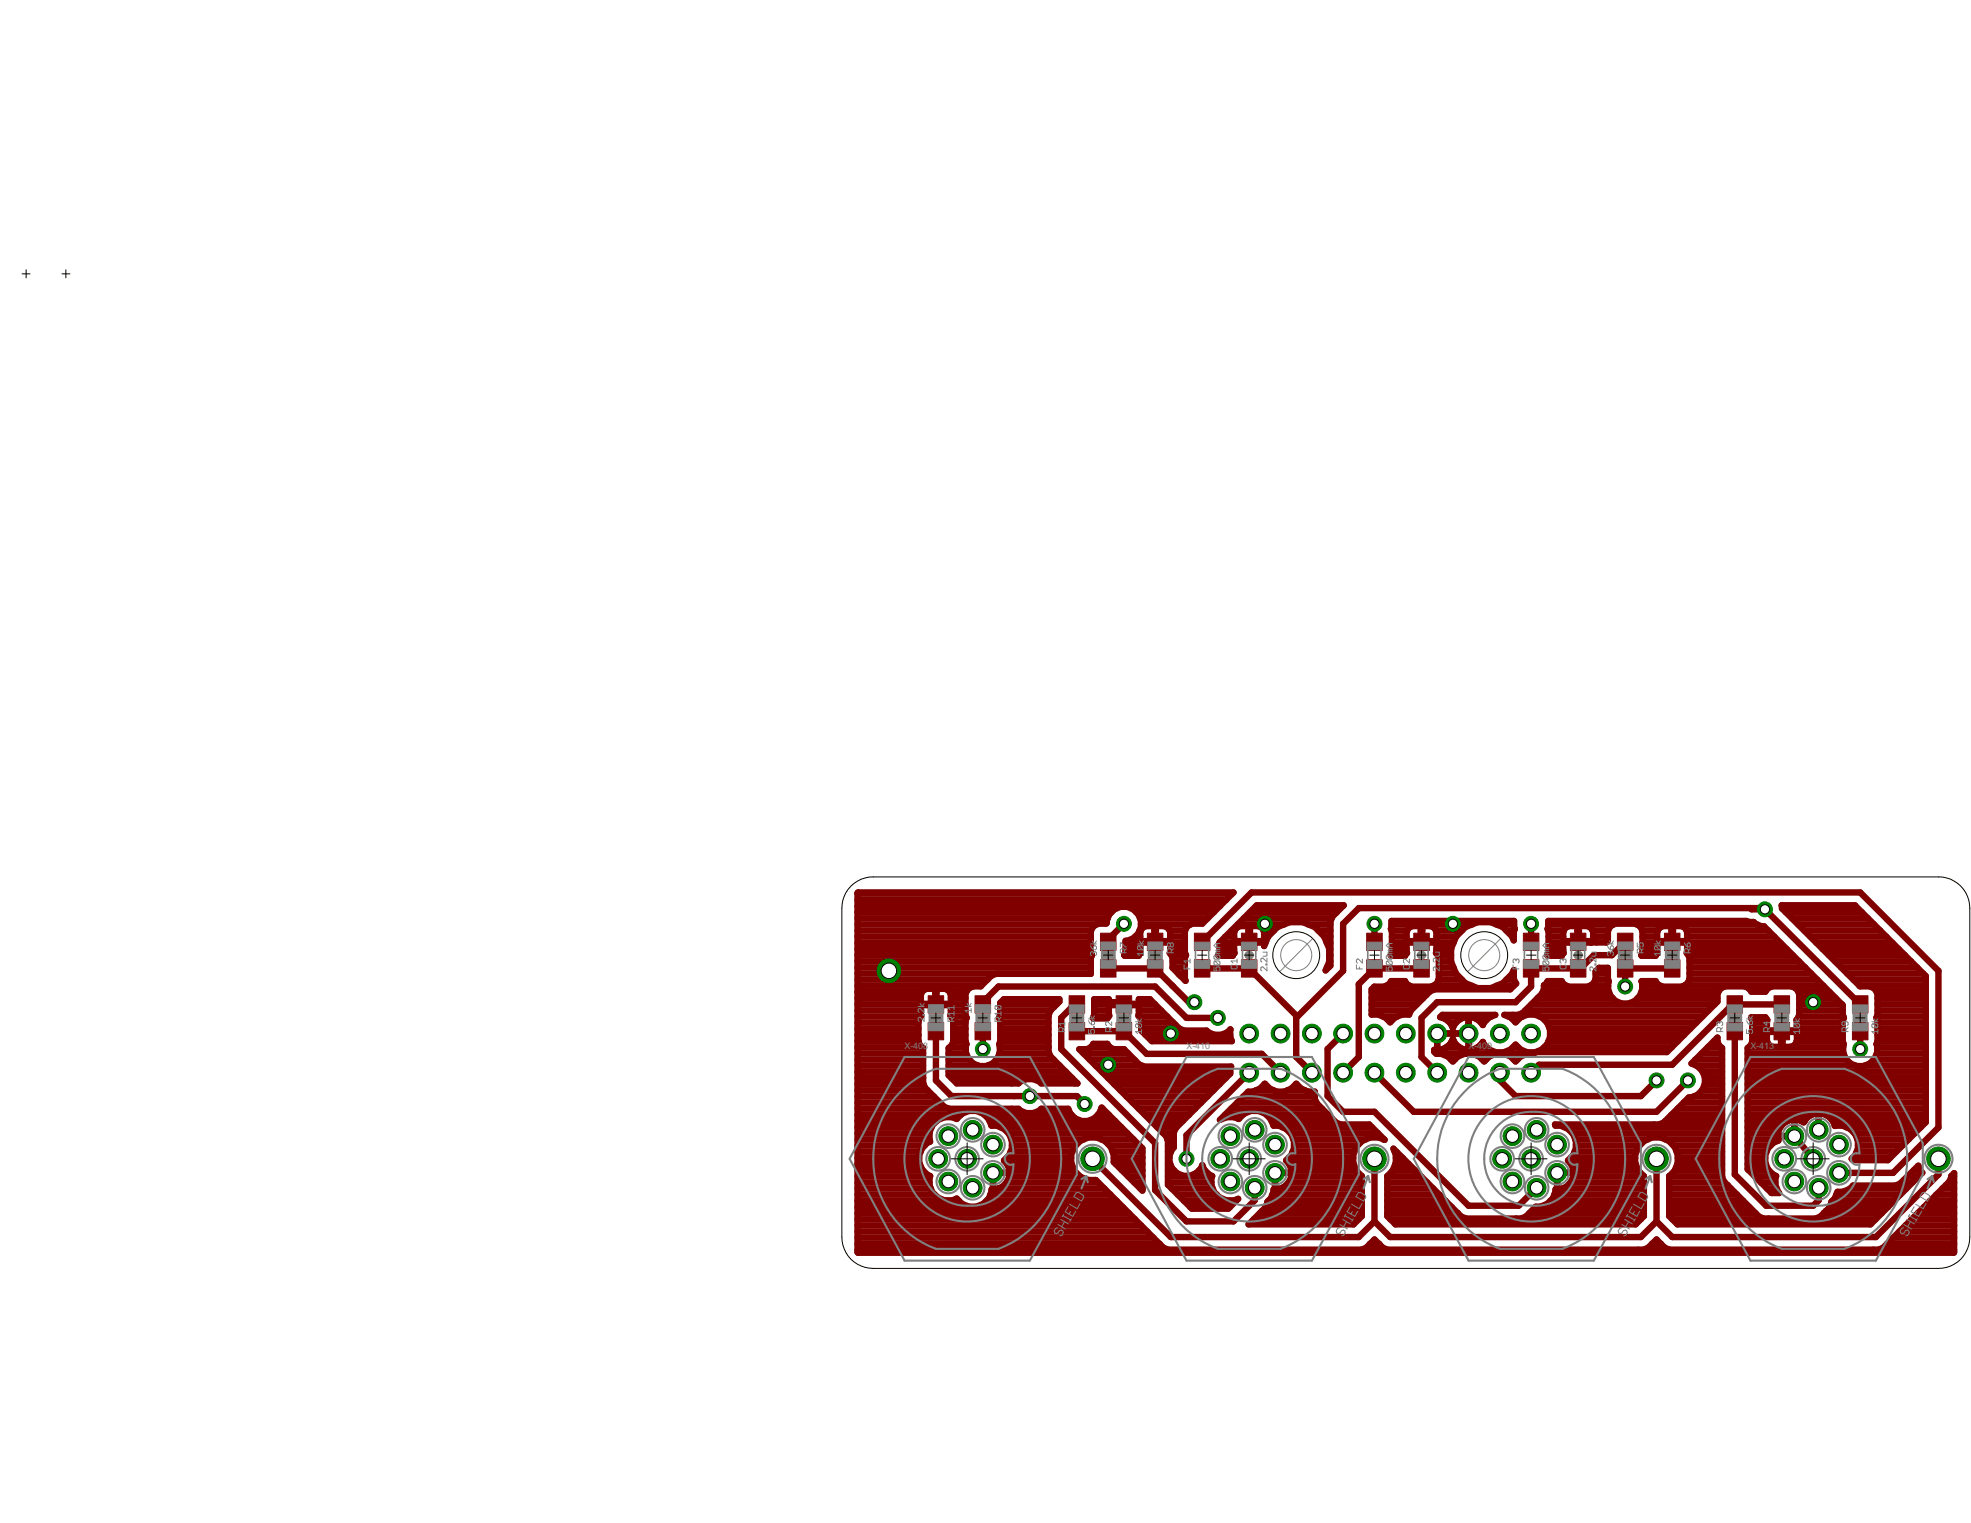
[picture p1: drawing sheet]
<svg xmlns="http://www.w3.org/2000/svg" width="279mm" height="216mm" viewBox="0 0 279 216" stroke-linecap="round" stroke-linejoin="round" font-family="sans-serif">
<defs><g id="words">
<g font-size="1.4" fill="#808080">
<text x="128.2" y="148.7">X-40</text>
<text x="130.9" y="148.7">8</text>
<text x="168.2" y="148.7">X-410</text>
<text x="208.2" y="148.7">X-409</text>
<text x="248.1" y="148.7">X-413</text>
</g>
</g></defs>
<g fill="#800000" stroke="#800000" stroke-width=".14">
<path d="M169.3 136.1h2.2v2.4h-2.2z"/>
<path d="M169.3 132.3h2.2v2.4h-2.2z"/>
<path d="M193.7 136.1h2.2v2.4h-2.2z"/>
<path d="M193.7 132.3h2.2v2.4h-2.2z"/>
<path d="M215.9 136.1h2.2v2.4h-2.2z"/>
<path d="M215.9 132.3h2.2v2.4h-2.2z"/>
<path d="M176 136.1h2.2v2.4h-2.2z"/>
<path d="M176 132.3h2.2v2.4h-2.2z"/>
<path d="M200.4 136.1h2.2v2.4h-2.2z"/>
<path d="M200.4 132.3h2.2v2.4h-2.2z"/>
<path d="M222.6 136.1h2.2v2.4h-2.2z"/>
<path d="M222.6 132.3h2.2v2.4h-2.2z"/>
<path d="M151.6 144.9h2.2v2.5h-2.2z"/>
<path d="M151.6 141.2h2.2v2.4h-2.2z"/>
<path d="M158.2 144.9h2.2v2.5h-2.2z"/>
<path d="M158.2 141.2h2.2v2.4h-2.2z"/>
<path d="M244.8 144.9h2.2v2.5h-2.2z"/>
<path d="M244.8 141.2h2.2v2.4h-2.2z"/>
<path d="M251.5 144.9h2.2v2.5h-2.2z"/>
<path d="M251.5 141.2h2.2v2.4h-2.2z"/>
<path d="M262.6 144.9h2.2v2.5h-2.2z"/>
<path d="M262.6 141.2h2.2v2.4h-2.2z"/>
<path d="M131.6 141.2h2.2v2.4h-2.2z"/>
<path d="M131.6 144.9h2.2v2.5h-2.2z"/>
<path d="M138.2 141.2h2.2v2.4h-2.2z"/>
<path d="M138.2 144.9h2.2v2.5h-2.2z"/>
<path d="M229.3 132.3h2.2v2.4h-2.2z"/>
<path d="M229.3 136.1h2.2v2.4h-2.2z"/>
<path d="M235.9 132.3h2.2v2.4h-2.2z"/>
<path d="M235.9 136.1h2.2v2.4h-2.2z"/>
<path d="M156 132.3h2.2v2.4h-2.2z"/>
<path d="M156 136.1h2.2v2.4h-2.2z"/>
<path d="M162.6 132.3h2.2v2.4h-2.2z"/>
<path d="M162.6 136.1h2.2v2.4h-2.2z"/>
</g>
<g fill="#800000" stroke="#800000" stroke-width=".91">
<path d="M177 173.6h14.9z"/>
<path d="M177 173.6l1.9-1.9z"/>
<path d="M178.9 171.7l.5-.5z"/>
<path d="M179.7 170.5l-.3 .7z"/>
<path d="M179.7 170.4v.1z"/>
<path d="M179.7 170.4l.4-.5z"/>
<path d="M180.6 168.9l-.5 1z"/>
<path d="M180.6 168.6v.3z"/>
<path d="M180.6 168.6h.1z"/>
<path d="M180.7 166.3v2.3z"/>
<path d="M180.7 168.6h.2z"/>
<path d="M180.9 168.6h.4z"/>
<path d="M181.3 168.6l.4-.2z"/>
<path d="M181.7 168.4l.3-.1z"/>
<path d="M182 168.3l.3-.2z"/>
<path d="M182.3 168.1l.2-.3z"/>
<path d="M182.8 167.5l-.3 .3z"/>
<path d="M182.9 167.2l-.1 .3z"/>
<path d="M183 166.8l-.1 .4z"/>
<path d="M183.1 166.5l-.1 .3z"/>
<path d="M183.1 166.3v.2z"/>
<path d="M180.7 166.3h2.4z"/>
<path d="M183.1 166.1v.2z"/>
<path d="M183 165.7l.1 .4z"/>
<path d="M182.9 165.4l.1 .3z"/>
<path d="M182.8 165l.1 .4z"/>
<path d="M182.5 164.7l.3 .3z"/>
<path d="M182.3 164.5l.2 .2z"/>
<path d="M182.3 164.5l.7-.7z"/>
<path d="M183.4 162.8l-.4 1z"/>
<path d="M183.4 161.7v1.1z"/>
<path d="M183 160.7l.4 1z"/>
<path d="M182.3 160l.7 .7z"/>
<path d="M181.3 159.6l1 .4z"/>
<path d="M180.5 159.6h.8z"/>
<path d="M180.1 158.6l.4 1z"/>
<path d="M179.4 157.9l.7 .7z"/>
<path d="M178.4 157.5l1 .4z"/>
<path d="M177.3 157.5h1.1z"/>
<path d="M176.3 157.9l1-.4z"/>
<path d="M176.3 157.9l-.7 .7z"/>
<path d="M174.9 158.4l.7 .2z"/>
<path d="M173.9 158.4h1z"/>
<path d="M172.9 158.7l1-.3z"/>
<path d="M172.9 158.7l4.1-4z"/>
<path d="M177 154.7h.6z"/>
<path d="M177.6 154.7l1-.4z"/>
<path d="M179.3 153.6l-.7 .7z"/>
<path d="M179.3 153.6l.7 .7z"/>
<path d="M180 154.3l1 .4z"/>
<path d="M181 154.7h1.1z"/>
<path d="M182.1 154.7l.9-.4z"/>
<path d="M183.7 153.6l-.7 .7z"/>
<path d="M183.7 153.6l.7 .7z"/>
<path d="M184.4 154.3l1 .4z"/>
<path d="M185.4 154.7h1z"/>
<path d="M186.4 154.7v.3z"/>
<path d="M186.4 155v.7z"/>
<path d="M186.4 155.7l.2 .7z"/>
<path d="M186.6 156.4l2.3 2.2z"/>
<path d="M188.9 158.6l.5 .5z"/>
<path d="M189.4 159.1l.6 .3z"/>
<path d="M190 159.4h4.1z"/>
<path d="M194.1 159.4l2.2 2.2z"/>
<path d="M195.5 161.2l.8 .4z"/>
<path d="M194.2 161.2h1.3z"/>
<path d="M193.1 161.7l1.1-.5z"/>
<path d="M193.1 161.7l-.8 .9z"/>
<path d="M192.3 162.6l-.5 1.1z"/>
<path d="M191.8 163.7v1.2z"/>
<path d="M191.8 164.9l.5 1.1z"/>
<path d="M192.3 166l.7 .7z"/>
<path d="M193 166.7v5.7z"/>
<path d="M193 172.4l-1.1 1.2z"/>
<path d="M243.5 147.7l.2 .5z"/>
<path d="M243.7 148.2l.4 .3z"/>
<path d="M244.1 148.6v18.3z"/>
<path d="M244.1 166.9l.3 .6z"/>
<path d="M244.4 167.5l.5 .5z"/>
<path d="M244.9 168l4.4 4.5z"/>
<path d="M249.3 172.5l.7 .2z"/>
<path d="M250 172.7h.7z"/>
<path d="M250.7 172.7h6.7z"/>
<path d="M257.4 172.7l.6-.2z"/>
<path d="M258.6 172l-.6 .5z"/>
<path d="M258.6 172l.2-.3z"/>
<path d="M258.8 171.7l.5-.5z"/>
<path d="M259.6 170.5l-.3 .7z"/>
<path d="M259.6 170.4v.1z"/>
<path d="M259.6 170.4l.5-.5z"/>
<path d="M260.5 169l-.4 .9z"/>
<path d="M260.5 169h.7z"/>
<path d="M261.2 169l1-.4z"/>
<path d="M262.7 168.1l-.5 .5z"/>
<path d="M262.7 168.1h6z"/>
<path d="M268.7 168.1l.7-.3z"/>
<path d="M269.4 167.8l.5-.5z"/>
<path d="M269.9 167.3l2-2.1z"/>
<path d="M271.9 165.2l.3 .8z"/>
<path d="M272.2 166l.3 .2z"/>
<path d="M265.2 173.6l7.3-7.4z"/>
<path d="M237.8 173.6h27.4z"/>
<path d="M236.6 172.4l1.2 1.2z"/>
<path d="M236.6 166.7v5.7z"/>
<path d="M236.6 166.7l.8-.7z"/>
<path d="M237.8 164.9l-.4 1.1z"/>
<path d="M237.8 163.7v1.2z"/>
<path d="M237.4 162.6l.4 1.1z"/>
<path d="M236.5 161.7l.9 .9z"/>
<path d="M235.4 161.2l1.1 .5z"/>
<path d="M234.2 161.2h1.2z"/>
<path d="M233.1 161.7l1.1-.5z"/>
<path d="M233.1 161.7l-.8 .9z"/>
<path d="M232.3 162.6l-.5 1.1z"/>
<path d="M231.8 163.7v1.2z"/>
<path d="M231.8 164.9l.5 1.1z"/>
<path d="M232.3 166l.7 .7z"/>
<path d="M233 166.7v5.7z"/>
<path d="M231.9 173.6l1.1-1.2z"/>
<path d="M197.8 173.6h34.1z"/>
<path d="M196.7 172.4l1.1 1.2z"/>
<path d="M196.7 166.7v5.7z"/>
<path d="M197.4 166l-.7 .7z"/>
<path d="M197.9 164.9l-.5 1.1z"/>
<path d="M197.9 163.7v1.2z"/>
<path d="M197.5 162.8l.4 .9z"/>
<path d="M197.5 162.8l9.1 9.2z"/>
<path d="M206.6 172l.5 .5z"/>
<path d="M207.1 172.5l.7 .2z"/>
<path d="M207.8 172.7h7.1z"/>
<path d="M214.9 172.7h.7z"/>
<path d="M215.6 172.7l.7-.2z"/>
<path d="M216.3 172.5l1.4-1.4z"/>
<path d="M217.7 171.1h.7z"/>
<path d="M218.4 171.1l1-.5z"/>
<path d="M219.4 170.6l.7-.7z"/>
<path d="M220.5 168.9l-.4 1z"/>
<path d="M220.5 168.6v.3z"/>
<path d="M220.5 168.6h.2z"/>
<path d="M220.7 166.3v2.3z"/>
<path d="M220.7 168.6h.2z"/>
<path d="M220.9 168.6h.4z"/>
<path d="M221.3 168.6l.3-.2z"/>
<path d="M221.6 168.4l.4-.1z"/>
<path d="M222 168.3l.2-.2z"/>
<path d="M222.5 167.8l-.3 .3z"/>
<path d="M222.7 167.5l-.2 .3z"/>
<path d="M222.9 167.2l-.2 .3z"/>
<path d="M223 166.8l-.1 .4z"/>
<path d="M223.1 166.5l-.1 .3z"/>
<path d="M223.1 166.3v.2z"/>
<path d="M220.7 166.3h2.4z"/>
<path d="M223.1 166.1v.2z"/>
<path d="M223 165.7l.1 .4z"/>
<path d="M222.9 165.4l.1 .3z"/>
<path d="M222.7 165l.2 .4z"/>
<path d="M222.5 164.7l.2 .3z"/>
<path d="M222.3 164.5l.2 .2z"/>
<path d="M223 163.8l-.7 .7z"/>
<path d="M223.4 162.8l-.4 1z"/>
<path d="M223.4 161.7v1.1z"/>
<path d="M223 160.7l.4 1z"/>
<path d="M222.2 160l.8 .7z"/>
<path d="M221.3 159.6l.9 .4z"/>
<path d="M220.5 159.6h.8z"/>
<path d="M220.4 159.4l.1 .2z"/>
<path d="M220.4 159.4h14.1z"/>
<path d="M234.5 159.4h.7z"/>
<path d="M235.2 159.4l.6-.3z"/>
<path d="M235.8 159.1l3.6-3.5z"/>
<path d="M239.4 155.6h.3z"/>
<path d="M239.7 155.6l.9-.4z"/>
<path d="M240.6 155.2l.7-.7z"/>
<path d="M241.7 153.6l-.4 .9z"/>
<path d="M241.7 152.7v.9z"/>
<path d="M241.3 151.8l.4 .9z"/>
<path d="M240.6 151.1l.7 .7z"/>
<path d="M239.8 150.8l.8 .3z"/>
<path d="M243.5 147.1l-3.7 3.7z"/>
<path d="M243.5 147.1v.6z"/>
<path d="M211.1 144.2l-.8 .8z"/>
<path d="M210.3 145l-.1 .3z"/>
<path d="M210 145l.2 .3z"/>
<path d="M209.7 144.7l.3 .3z"/>
<path d="M209.4 144.5l.3 .2z"/>
<path d="M209.1 144.3l.3 .2z"/>
<path d="M208.7 144.2l.4 .1z"/>
<path d="M208.4 144.2h.3z"/>
<path d="M208.2 144.2h.2z"/>
<path d="M208.2 144.2v2.3z"/>
<path d="M208 144.2h.2z"/>
<path d="M207.6 144.2h.4z"/>
<path d="M207.3 144.3l.3-.1z"/>
<path d="M206.9 144.5l.4-.2z"/>
<path d="M206.7 144.7l.2-.2z"/>
<path d="M206.4 145l.3-.3z"/>
<path d="M206.4 145l-.2 .3z"/>
<path d="M206.2 145.3l-.2 .3z"/>
<path d="M206 145.6v.1z"/>
<path d="M205.9 145.6l.1 .1z"/>
<path d="M205.7 145.3l.2 .3z"/>
<path d="M205.5 145l.2 .3z"/>
<path d="M205.3 144.7l.2 .3z"/>
<path d="M205 144.5l.3 .2z"/>
<path d="M204.6 144.3l.4 .2z"/>
<path d="M204.3 144.2l.3 .1z"/>
<path d="M204.2 144.2h.1z"/>
<path d="M204.2 144.2l.3-.3z"/>
<path d="M204.5 143.9h7.5z"/>
<path d="M211.1 144.2l.9-.3z"/>
<path d="M188.4 134.5v1.8z"/>
<path d="M187.7 132.8l.7 1.7z"/>
<path d="M186.4 131.4l1.3 1.4z"/>
<path d="M184.7 130.7l1.7 .7z"/>
<path d="M182.8 130.7h1.9z"/>
<path d="M181.1 131.4l1.7-.7z"/>
<path d="M181.1 131.4l-1.3 1.4z"/>
<path d="M179.8 132.8l-.6 1.3z"/>
<path d="M179.2 133.6v.5z"/>
<path d="M177.2 133.6h2z"/>
<path d="M177.2 133.4v.2z"/>
<path d="M177.2 133.4h2z"/>
<path d="M179.2 132.2v1.2z"/>
<path d="M179.1 131.9l.1 .3z"/>
<path d="M179 131.7l.1 .2z"/>
<path d="M178.8 131.5l.2 .2z"/>
<path d="M178.6 131.3l.2 .2z"/>
<path d="M178.3 131.3h.3z"/>
<path d="M177.2 131.3h1.1z"/>
<path d="M177.2 131.3v2.1z"/>
<path d="M177 133.4h.2z"/>
<path d="M177 131.3v2.1z"/>
<path d="M175.8 131.3h1.2z"/>
<path d="M175.6 131.3h.2z"/>
<path d="M175.3 131.5l.3-.2z"/>
<path d="M175.3 131.5l-.1 .2z"/>
<path d="M175.2 131.7l-.2 .2z"/>
<path d="M175 131.9l-.1 .3z"/>
<path d="M174.9 132.2v1.2z"/>
<path d="M174.9 133.4h2.1z"/>
<path d="M177 133.4v.2z"/>
<path d="M174.9 133.6h2.1z"/>
<path d="M174.9 133.6v1.3z"/>
<path d="M174.9 134.9l.1 .2z"/>
<path d="M175 135.1l-.2 .2z"/>
<path d="M174.8 135.3v.2z"/>
<path d="M172.7 135.5h2.1z"/>
<path d="M172.7 135.4v.1z"/>
<path d="M172.9 135l-.2 .4z"/>
<path d="M172.9 133.6v1.4z"/>
<path d="M172.9 133.6l5.3-5.3z"/>
<path d="M178.2 128.3h12.3z"/>
<path d="M190.5 128.3l-1.1 1.1z"/>
<path d="M189.4 129.4l-.5 .5z"/>
<path d="M188.9 129.9l-.3 .7z"/>
<path d="M188.6 130.6v6.3z"/>
<path d="M188.6 136.9l-.7 .7z"/>
<path d="M188.4 136.3l-.5 1.3z"/>
<path d="M214.6 131.4l.1 .3z"/>
<path d="M214.7 131.7l-.1 .3z"/>
<path d="M214.6 132v1.3z"/>
<path d="M214.4 132.8l.2 .5z"/>
<path d="M213 131.4l1.4 1.4z"/>
<path d="M211.3 130.7l1.7 .7z"/>
<path d="M209.5 130.7h1.8z"/>
<path d="M207.7 131.4l1.8-.7z"/>
<path d="M207.7 131.4l-1.3 1.4z"/>
<path d="M206.4 132.8l-.7 1.7z"/>
<path d="M205.7 134.5v1.8z"/>
<path d="M205.7 136.3l.7 1.7z"/>
<path d="M206.4 138l1.3 1.4z"/>
<path d="M207.7 139.4l1.8 .7z"/>
<path d="M209.5 140.1h1.8z"/>
<path d="M211.3 140.1l1.7-.7z"/>
<path d="M214.4 138l-1.4 1.4z"/>
<path d="M214.6 137.5l-.2 .5z"/>
<path d="M214.6 137.5v1.3z"/>
<path d="M214.6 138.8l.2 .5z"/>
<path d="M214.8 139.3l.1 .1z"/>
<path d="M214.1 140.3l.8-.9z"/>
<path d="M203.4 140.3h10.7z"/>
<path d="M202.7 140.5l.7-.2z"/>
<path d="M202.2 141l.5-.5z"/>
<path d="M202.2 141l-2.2 2.3z"/>
<path d="M200 143.3l-.3 .5z"/>
<path d="M198.8 143.8h.9z"/>
<path d="M197.8 144.2l1-.4z"/>
<path d="M197.8 144.2l-.7 .7z"/>
<path d="M196.4 144.2l.7 .7z"/>
<path d="M195.4 143.8l1 .4z"/>
<path d="M194.4 143.8h1z"/>
<path d="M194.4 140.3v3.5z"/>
<path d="M194.4 140.3l.4-.4z"/>
<path d="M194.8 139.9h1.4z"/>
<path d="M196.2 139.9l.5-.2z"/>
<path d="M197.1 139.3l-.4 .4z"/>
<path d="M197.2 139.1l-.1 .2z"/>
<path d="M197.2 139.1h2z"/>
<path d="M199.2 139.1v.2z"/>
<path d="M199.2 139.3l.4 .4z"/>
<path d="M199.6 139.7l.5 .2z"/>
<path d="M200.1 139.9h2.8z"/>
<path d="M202.9 139.9l.5-.2z"/>
<path d="M203.8 139.3l-.4 .4z"/>
<path d="M204 138.8l-.2 .5z"/>
<path d="M204 135.8v3z"/>
<path d="M203.8 135.3l.2 .5z"/>
<path d="M203.6 135.1l.2 .2z"/>
<path d="M203.6 134.9v.2z"/>
<path d="M203.6 133.6v1.3z"/>
<path d="M201.6 133.6h2z"/>
<path d="M201.6 133.4v.2z"/>
<path d="M201.6 133.4h2z"/>
<path d="M203.6 132.2v1.2z"/>
<path d="M203.6 131.9v.3z"/>
<path d="M203.4 131.7l.2 .2z"/>
<path d="M203.2 131.5l.2 .2z"/>
<path d="M203 131.3l.2 .2z"/>
<path d="M202.8 131.3h.2z"/>
<path d="M201.6 131.3h1.2z"/>
<path d="M201.6 131.3v2.1z"/>
<path d="M201.4 133.4h.2z"/>
<path d="M201.4 131.3v2.1z"/>
<path d="M200.3 131.3h1.1z"/>
<path d="M200 131.3h.3z"/>
<path d="M199.8 131.5l.2-.2z"/>
<path d="M199.8 131.5l-.2 .2z"/>
<path d="M199.6 131.7l-.1 .2z"/>
<path d="M199.5 131.9l-.1 .3z"/>
<path d="M199.4 132.2v1.2z"/>
<path d="M199.4 133.4h2z"/>
<path d="M201.4 133.4v.2z"/>
<path d="M199.4 133.6h2z"/>
<path d="M199.4 133.6v1.3z"/>
<path d="M199.4 134.9l.1 .2z"/>
<path d="M199.2 135.3l.3-.2z"/>
<path d="M199.2 135.3v.2z"/>
<path d="M197.2 135.5h2z"/>
<path d="M197.1 135.4l.1 .1z"/>
<path d="M197.3 135l-.2 .4z"/>
<path d="M197.3 132v3z"/>
<path d="M197.2 131.7l.1 .3z"/>
<path d="M197.3 131.4l-.1 .3z"/>
<path d="M197.3 130.6v.8z"/>
<path d="M197.3 130.6h17.3z"/>
<path d="M214.6 130.6v.8z"/>
<path d="M261.2 144.7v3z"/>
<path d="M261.2 147.7l.2 .3z"/>
<path d="M261.4 148l-.1 .3z"/>
<path d="M261.3 148.3v.9z"/>
<path d="M261.3 149.2l.3 .9z"/>
<path d="M261.6 150.1l.7 .7z"/>
<path d="M262.3 150.8l.9 .3z"/>
<path d="M263.2 151.1h1z"/>
<path d="M264.2 151.1l.8-.3z"/>
<path d="M265.7 150.1l-.7 .7z"/>
<path d="M266.1 149.2l-.4 .9z"/>
<path d="M266.1 148.3v.9z"/>
<path d="M266 148l.1 .3z"/>
<path d="M266.1 147.7l-.1 .3z"/>
<path d="M266.1 144.7v3z"/>
<path d="M266 144.3l.1 .4z"/>
<path d="M266.1 143.9l-.1 .4z"/>
<path d="M266.1 140.9v3z"/>
<path d="M265.9 140.4l.2 .5z"/>
<path d="M265.6 140l.3 .4z"/>
<path d="M265.1 139.8l.5 .2z"/>
<path d="M263.7 139.8h1.4z"/>
<path d="M252.6 128.8l11.1 11z"/>
<path d="M252.6 128.4v.4z"/>
<path d="M252.6 128.3v.1z"/>
<path d="M252.6 128.3h10.3z"/>
<path d="M262.9 128.3l10.1 10.1z"/>
<path d="M273 138.4v20.7z"/>
<path d="M273 159.1l-5.4 5.4z"/>
<path d="M262.7 164.5h4.9z"/>
<path d="M262.5 164.3l.2 .2z"/>
<path d="M262.5 164.3l.5-.5z"/>
<path d="M263.4 162.8l-.4 1z"/>
<path d="M263.4 161.7v1.1z"/>
<path d="M263 160.7l.4 1z"/>
<path d="M262.2 160l.8 .7z"/>
<path d="M261.2 159.6l1 .4z"/>
<path d="M260.2 159.6h1z"/>
<path d="M260.1 159.6h.1z"/>
<path d="M260 159.3l.1 .3z"/>
<path d="M259.8 158.9l.2 .4z"/>
<path d="M259.6 158.6l.2 .3z"/>
<path d="M259.3 158.4l.3 .2z"/>
<path d="M259 158.2l.3 .2z"/>
<path d="M258.7 158l.3 .2z"/>
<path d="M258.4 157.9l.3 .1z"/>
<path d="M258 157.8l.4 .1z"/>
<path d="M257.8 157.8h.2z"/>
<path d="M257.8 157.8v2.4z"/>
<path d="M257.6 157.8h.2z"/>
<path d="M257.3 157.9l.3-.1z"/>
<path d="M256.9 158l.4-.1z"/>
<path d="M256.6 158.2l.3-.2z"/>
<path d="M256.3 158.4l.3-.2z"/>
<path d="M256.3 158.4l-.3 .2z"/>
<path d="M256 158.6l-.2 .3z"/>
<path d="M255.8 158.9l-.1 .2z"/>
<path d="M255.6 159l.1 .1z"/>
<path d="M255.3 158.9l.3 .1z"/>
<path d="M254.9 158.7l.4 .2z"/>
<path d="M254.6 158.7h.3z"/>
<path d="M254.4 158.7h.2z"/>
<path d="M254.4 158.7v2.3z"/>
<path d="M254.2 158.7h.2z"/>
<path d="M253.8 158.7h.4z"/>
<path d="M253.5 158.9l.3-.2z"/>
<path d="M253.1 159l.4-.1z"/>
<path d="M252.8 159.3l.3-.3z"/>
<path d="M252.8 159.3l-.2 .2z"/>
<path d="M252.6 159.5l-.3 .3z"/>
<path d="M252.3 159.8l-.1 .3z"/>
<path d="M252.2 160.1l-.1 .4z"/>
<path d="M252.1 160.5l-.1 .4z"/>
<path d="M252 160.9v.2z"/>
<path d="M252 161.1h2.4z"/>
<path d="M252 161.1v.1z"/>
<path d="M252 161.2l.1 .4z"/>
<path d="M252.1 161.6v.1z"/>
<path d="M251.4 162l.7-.3z"/>
<path d="M251.4 162l-.8 .8z"/>
<path d="M250.6 162.8l-.4 .9z"/>
<path d="M250.2 163.7v1.1z"/>
<path d="M250.2 164.8l.4 1z"/>
<path d="M250.6 165.8l.8 .7z"/>
<path d="M251.4 166.5l.4 .2z"/>
<path d="M251.8 166.7l-.1 .3z"/>
<path d="M251.7 167v1z"/>
<path d="M251.7 168l.4 1z"/>
<path d="M252.1 169l.1 .1z"/>
<path d="M251.1 169.1h1.1z"/>
<path d="M247.7 165.7l3.4 3.4z"/>
<path d="M247.7 148.6v17.1z"/>
<path d="M248.2 148.2l-.4 .3z"/>
<path d="M248.4 147.7l-.2 .5z"/>
<path d="M248.4 144.7v3z"/>
<path d="M248.2 144.3l.2 .4z"/>
<path d="M248.3 144.2l-.1 .1z"/>
<path d="M248.3 144.2h2z"/>
<path d="M250.3 144.2v.2z"/>
<path d="M250.3 144.4l.2 .2z"/>
<path d="M250.5 144.6v.2z"/>
<path d="M250.5 144.8v1.3z"/>
<path d="M250.5 146.1h2z"/>
<path d="M252.5 146.1v.2z"/>
<path d="M250.5 146.3h2z"/>
<path d="M250.5 146.3v1.2z"/>
<path d="M250.5 147.5v.3z"/>
<path d="M250.5 147.8l.2 .2z"/>
<path d="M250.7 148l.1 .2z"/>
<path d="M250.8 148.2l.3 .1z"/>
<path d="M251.1 148.3l.2 .1z"/>
<path d="M251.3 148.4h1.2z"/>
<path d="M252.5 146.3v2.1z"/>
<path d="M252.5 146.3h.2z"/>
<path d="M252.7 146.3v2.1z"/>
<path d="M252.7 148.4h1.1z"/>
<path d="M253.8 148.4l.3-.1z"/>
<path d="M254.1 148.3l.2-.1z"/>
<path d="M254.3 148.2l.2-.2z"/>
<path d="M254.6 147.8l-.1 .2z"/>
<path d="M254.7 147.5l-.1 .3z"/>
<path d="M254.7 146.3v1.2z"/>
<path d="M252.7 146.3h2z"/>
<path d="M252.7 146.1v.2z"/>
<path d="M252.7 146.1h2z"/>
<path d="M254.7 144.8v1.3z"/>
<path d="M254.7 144.6v.2z"/>
<path d="M254.8 144.4l-.1 .2z"/>
<path d="M255.1 143.9l-.3 .5z"/>
<path d="M255.1 140.9v3z"/>
<path d="M254.8 140.4l.3 .5z"/>
<path d="M254.5 140l.3 .4z"/>
<path d="M254 139.8l.5 .2z"/>
<path d="M251.2 139.8h2.8z"/>
<path d="M250.7 140l.5-.2z"/>
<path d="M250.7 140l-.4 .4z"/>
<path d="M250.3 140.4v.2z"/>
<path d="M248.3 140.6h2z"/>
<path d="M248.2 140.4l.1 .2z"/>
<path d="M247.8 140l.4 .4z"/>
<path d="M247.3 139.8l.5 .2z"/>
<path d="M244.5 139.8h2.8z"/>
<path d="M244.1 140l.4-.2z"/>
<path d="M244.1 140l-.4 .4z"/>
<path d="M243.7 140.4l-.2 .5z"/>
<path d="M243.5 140.9v1.1z"/>
<path d="M236.3 149.1l7.2-7.1z"/>
<path d="M217.8 149.1h18.5z"/>
<path d="M217.3 149.4l.5-.3z"/>
<path d="M216.5 149.4h.8z"/>
<path d="M215.5 149.8l1-.4z"/>
<path d="M215.5 149.8l-.7 .7z"/>
<path d="M214.1 149.8l.7 .7z"/>
<path d="M213.1 149.4l1 .4z"/>
<path d="M212.1 149.4h1z"/>
<path d="M211.1 149.8l1-.4z"/>
<path d="M211.1 149.8l-.7 .7z"/>
<path d="M209.7 149.8l.7 .7z"/>
<path d="M208.7 149.4l1 .4z"/>
<path d="M207.6 149.4h1.1z"/>
<path d="M206.7 149.8l.9-.4z"/>
<path d="M206.7 149.8l-.7 .7z"/>
<path d="M205.3 149.8l.7 .7z"/>
<path d="M204.3 149.4l1 .4z"/>
<path d="M203.6 149.4h.7z"/>
<path d="M203.3 149.1l.3 .3z"/>
<path d="M203.3 148.8v.3z"/>
<path d="M203.3 148.8h.2z"/>
<path d="M203.5 148.8h.2z"/>
<path d="M203.7 146.5v2.3z"/>
<path d="M203.7 148.8h.2z"/>
<path d="M203.9 148.8h.4z"/>
<path d="M204.3 148.8l.3-.1z"/>
<path d="M204.6 148.7l.4-.2z"/>
<path d="M205 148.5l.3-.2z"/>
<path d="M205.3 148.3l.2-.3z"/>
<path d="M205.7 147.7l-.2 .3z"/>
<path d="M205.9 147.4l-.2 .3z"/>
<path d="M206 147.3l-.1 .1z"/>
<path d="M206 147.3v.1z"/>
<path d="M206 147.4l.2 .3z"/>
<path d="M206.2 147.7l.2 .3z"/>
<path d="M206.4 148l.3 .3z"/>
<path d="M206.7 148.3l.2 .2z"/>
<path d="M206.9 148.5l.4 .2z"/>
<path d="M207.3 148.7l.3 .1z"/>
<path d="M207.6 148.8h.4z"/>
<path d="M208 148.8h.2z"/>
<path d="M208.2 146.5v2.3z"/>
<path d="M208.2 148.8h.2z"/>
<path d="M208.4 148.8h.3z"/>
<path d="M208.7 148.8l.4-.1z"/>
<path d="M209.1 148.7l.3-.2z"/>
<path d="M209.4 148.5l.3-.2z"/>
<path d="M209.7 148.3l.3-.3z"/>
<path d="M210.2 147.7l-.2 .3z"/>
<path d="M210.2 147.7l.1 .3z"/>
<path d="M210.3 148l.8 .8z"/>
<path d="M211.1 148.8l1 .4z"/>
<path d="M212.1 149.2h1z"/>
<path d="M213.1 149.2l1-.4z"/>
<path d="M214.1 148.8l.7-.7z"/>
<path d="M214.8 148.1l.7 .7z"/>
<path d="M215.5 148.8l1 .4z"/>
<path d="M216.5 149.2h1.1z"/>
<path d="M217.6 149.2l1-.4z"/>
<path d="M218.6 148.8l.7-.8z"/>
<path d="M219.7 147l-.4 1z"/>
<path d="M219.7 146v1z"/>
<path d="M219.3 145l.4 1z"/>
<path d="M218.6 144.2l.7 .8z"/>
<path d="M217.6 143.8l1 .4z"/>
<path d="M216.5 143.8h1.1z"/>
<path d="M215.5 144.2l1-.4z"/>
<path d="M215.5 144.2l-.7 .7z"/>
<path d="M214.1 144.2l.7 .7z"/>
<path d="M213.3 143.9l.8 .3z"/>
<path d="M213.3 143.9h1.2z"/>
<path d="M214.5 143.9h.7z"/>
<path d="M215.2 143.9l.7-.3z"/>
<path d="M215.9 143.6l2.2-2.2z"/>
<path d="M218.1 141.4l.5-.5z"/>
<path d="M218.9 140.2l-.3 .7z"/>
<path d="M218.9 139.7v.5z"/>
<path d="M218.9 139.7l.4-.4z"/>
<path d="M219.4 139.1l-.1 .2z"/>
<path d="M219.4 139.1h2z"/>
<path d="M221.4 139.1l.1 .2z"/>
<path d="M221.5 139.3l.3 .4z"/>
<path d="M221.8 139.7l.5 .2z"/>
<path d="M222.3 139.9h2.8z"/>
<path d="M225.1 139.9l.5-.2z"/>
<path d="M225.6 139.7l.4-.4z"/>
<path d="M226.2 138.8l-.2 .5z"/>
<path d="M226.2 137.7v1.1z"/>
<path d="M226.7 137.2l-.5 .5z"/>
<path d="M226.7 137.2h1.2z"/>
<path d="M227.9 137.2v1.6z"/>
<path d="M227.9 138.8l.1 .3z"/>
<path d="M228 139.1v.3z"/>
<path d="M228 139.4v.9z"/>
<path d="M228 140.3l.3 .9z"/>
<path d="M228.3 141.2l.7 .7z"/>
<path d="M229 141.9l.9 .4z"/>
<path d="M229.9 142.3h1z"/>
<path d="M230.9 142.3l.9-.4z"/>
<path d="M232.4 141.2l-.6 .7z"/>
<path d="M232.8 140.3l-.4 .9z"/>
<path d="M232.8 139.4v.9z"/>
<path d="M232.7 139.1l.1 .3z"/>
<path d="M232.7 139.1h2z"/>
<path d="M234.7 139.1l.1 .2z"/>
<path d="M234.8 139.3l.4 .4z"/>
<path d="M235.2 139.7l.5 .2z"/>
<path d="M235.7 139.9h2.7z"/>
<path d="M238.4 139.9l.5-.2z"/>
<path d="M239.3 139.3l-.4 .4z"/>
<path d="M239.5 138.8l-.2 .5z"/>
<path d="M239.5 135.8v3z"/>
<path d="M239.3 135.3l.2 .5z"/>
<path d="M239.1 135.1l.2 .2z"/>
<path d="M239.2 134.9l-.1 .2z"/>
<path d="M239.2 133.6v1.3z"/>
<path d="M237.2 133.6h2z"/>
<path d="M237.2 133.4v.2z"/>
<path d="M237.2 133.4h2z"/>
<path d="M239.2 132.2v1.2z"/>
<path d="M239.1 131.9l.1 .3z"/>
<path d="M239 131.7l.1 .2z"/>
<path d="M238.8 131.5l.2 .2z"/>
<path d="M238.5 131.3l.3 .2z"/>
<path d="M238.3 131.3h.2z"/>
<path d="M237.2 131.3h1.1z"/>
<path d="M237.2 131.3v2.1z"/>
<path d="M236.9 133.4h.3z"/>
<path d="M236.9 131.3v2.1z"/>
<path d="M235.8 131.3h1.1z"/>
<path d="M235.5 131.3h.3z"/>
<path d="M235.3 131.5l.2-.2z"/>
<path d="M235.3 131.5l-.2 .2z"/>
<path d="M235.1 131.7l-.1 .2z"/>
<path d="M235 131.9l-.1 .3z"/>
<path d="M234.9 132.2v1.2z"/>
<path d="M234.9 133.4h2z"/>
<path d="M236.9 133.4v.2z"/>
<path d="M234.9 133.6h2z"/>
<path d="M234.9 133.6v1.3z"/>
<path d="M234.9 134.9l.1 .2z"/>
<path d="M235 135.1l-.2 .2z"/>
<path d="M234.8 135.3l-.1 .2z"/>
<path d="M232.7 135.5h2z"/>
<path d="M232.7 135.4v.1z"/>
<path d="M232.8 135l-.1 .4z"/>
<path d="M232.8 132v3z"/>
<path d="M232.6 131.5l.2 .5z"/>
<path d="M232.3 131.1l.3 .4z"/>
<path d="M231.8 130.9l.5 .2z"/>
<path d="M229 130.9h2.8z"/>
<path d="M228.5 131.1l.5-.2z"/>
<path d="M228.5 131.1l-.4 .4z"/>
<path d="M228.1 131.5l-.2 .5z"/>
<path d="M227.9 132v1.4z"/>
<path d="M227.7 133.6l.2-.2z"/>
<path d="M226.3 133.6h1.4z"/>
<path d="M225.6 133.6h.7z"/>
<path d="M223.8 133.6h1.7z"/>
<path d="M223.8 133.4v.2z"/>
<path d="M223.8 133.4h2z"/>
<path d="M225.8 132.2v1.2z"/>
<path d="M225.8 131.9v.3z"/>
<path d="M225.6 131.7l.2 .2z"/>
<path d="M225.4 131.5l.2 .2z"/>
<path d="M225.2 131.3l.2 .2z"/>
<path d="M225 131.3h.2z"/>
<path d="M223.8 131.3h1.2z"/>
<path d="M223.8 131.3v2.1z"/>
<path d="M223.6 133.4h.2z"/>
<path d="M223.6 131.3v2.1z"/>
<path d="M222.5 131.3h1.1z"/>
<path d="M222.2 131.3h.3z"/>
<path d="M222 131.5l.2-.2z"/>
<path d="M222 131.5l-.2 .2z"/>
<path d="M221.8 131.7l-.1 .2z"/>
<path d="M221.7 131.9l-.1 .3z"/>
<path d="M221.6 132.2v1.2z"/>
<path d="M221.6 133.4h2z"/>
<path d="M223.6 133.4v.2z"/>
<path d="M221.6 133.6h2z"/>
<path d="M221.6 133.6v1.3z"/>
<path d="M221.6 134.9l.1 .2z"/>
<path d="M221.7 135.1l-.2 .2z"/>
<path d="M221.5 135.3l-.1 .2z"/>
<path d="M219.4 135.5h2z"/>
<path d="M219.4 135.4v.1z"/>
<path d="M219.5 135l-.1 .4z"/>
<path d="M219.5 132v3z"/>
<path d="M219.4 131.7l.1 .3z"/>
<path d="M219.5 131.4l-.1 .3z"/>
<path d="M219.5 130.6v.8z"/>
<path d="M219.5 130.6h28z"/>
<path d="M247.5 130.6l.4 .1z"/>
<path d="M247.9 130.7h.7z"/>
<path d="M248.6 130.7l.2 .3z"/>
<path d="M248.8 131l.9 .3z"/>
<path d="M249.7 131.3h.4z"/>
<path d="M250.1 131.3l11.1 11.2z"/>
<path d="M261.2 142.5v1.4z"/>
<path d="M261.2 143.9l.2 .4z"/>
<path d="M261.4 144.3l-.2 .4z"/>
<path d="M206.1 146.5h2.1z"/>
<path d="M203.7 146.5h2.4z"/>
<path d="M166.2 137.2l1 1z"/>
<path d="M166.2 135.8v1.4z"/>
<path d="M166 135.3l.2 .5z"/>
<path d="M165.8 135.1l.2 .2z"/>
<path d="M165.9 134.9l-.1 .2z"/>
<path d="M165.9 133.6v1.3z"/>
<path d="M163.9 133.6h2z"/>
<path d="M163.9 133.4v.2z"/>
<path d="M163.9 133.4h2z"/>
<path d="M165.9 132.2v1.2z"/>
<path d="M165.8 131.9l.1 .3z"/>
<path d="M165.7 131.7l.1 .2z"/>
<path d="M165.5 131.5l.2 .2z"/>
<path d="M165.2 131.3l.3 .2z"/>
<path d="M165 131.3h.2z"/>
<path d="M163.9 131.3h1.1z"/>
<path d="M163.9 131.3v2.1z"/>
<path d="M163.6 133.4h.3z"/>
<path d="M163.6 131.3v2.1z"/>
<path d="M162.5 131.3h1.1z"/>
<path d="M162.2 131.3h.3z"/>
<path d="M162 131.5l.2-.2z"/>
<path d="M162 131.5l-.2 .2z"/>
<path d="M161.8 131.7l-.1 .2z"/>
<path d="M161.7 131.9l-.1 .3z"/>
<path d="M161.6 132.2v1.2z"/>
<path d="M161.6 133.4h2z"/>
<path d="M163.6 133.4v.2z"/>
<path d="M161.6 133.6h2z"/>
<path d="M161.6 133.6v1.3z"/>
<path d="M161.6 134.9l.1 .2z"/>
<path d="M161.7 135.1l-.2 .2z"/>
<path d="M161.5 135.3l-.1 .2z"/>
<path d="M159.4 135.5h2z"/>
<path d="M159.4 135.4v.1z"/>
<path d="M159.6 135l-.2 .4z"/>
<path d="M159.6 133.4v1.6z"/>
<path d="M159.6 133.4h.2z"/>
<path d="M159.8 133.4l.9-.4z"/>
<path d="M160.7 133l.7-.7z"/>
<path d="M161.7 131.4l-.3 .9z"/>
<path d="M161.7 130.5v.9z"/>
<path d="M161.4 129.6l.3 .9z"/>
<path d="M160.7 128.9l.7 .7z"/>
<path d="M159.8 128.5l.9 .4z"/>
<path d="M158.8 128.5h1z"/>
<path d="M157.9 128.9l.9-.4z"/>
<path d="M157.9 128.9l-.6 .7z"/>
<path d="M157.3 129.6l-.4 .9z"/>
<path d="M156.9 130.5v.3z"/>
<path d="M156.9 130.8l-.1 .1z"/>
<path d="M155.7 130.9h1.1z"/>
<path d="M155.2 131.1l.5-.2z"/>
<path d="M155.2 131.1l-.4 .4z"/>
<path d="M154.8 131.5l-.2 .5z"/>
<path d="M154.6 132v3z"/>
<path d="M154.6 135l.2 .4z"/>
<path d="M154.8 135.4l-.2 .4z"/>
<path d="M154.6 135.8v2.2z"/>
<path d="M141.2 138h13.4z"/>
<path d="M140.5 138.3l.7-.3z"/>
<path d="M140.5 138.3l-.5 .5z"/>
<path d="M140 138.8l-1 1z"/>
<path d="M137.9 139.8h1.1z"/>
<path d="M137.5 140l.4-.2z"/>
<path d="M137.5 140l-.4 .4z"/>
<path d="M137.1 140.4l-.2 .5z"/>
<path d="M136.9 140.9v3z"/>
<path d="M136.9 143.9l.1 .4z"/>
<path d="M137 144.3l-.1 .4z"/>
<path d="M136.9 144.7v3z"/>
<path d="M136.9 147.7l.1 .3z"/>
<path d="M137 148l-.1 .3z"/>
<path d="M136.9 148.3v.9z"/>
<path d="M136.9 149.2l.4 .9z"/>
<path d="M137.3 150.1l.7 .7z"/>
<path d="M138 150.8l.9 .3z"/>
<path d="M138.9 151.1h.9z"/>
<path d="M139.8 151.1l.9-.3z"/>
<path d="M140.7 150.8l.7-.7z"/>
<path d="M141.7 149.2l-.3 .9z"/>
<path d="M141.7 148.3v.9z"/>
<path d="M141.6 148l.1 .3z"/>
<path d="M141.8 147.7l-.2 .3z"/>
<path d="M141.8 144.7v3z"/>
<path d="M141.6 144.3l.2 .4z"/>
<path d="M141.8 143.9l-.2 .4z"/>
<path d="M141.8 142.2v1.7z"/>
<path d="M141.8 142.2l.5-.6z"/>
<path d="M142.3 141.6h7.9z"/>
<path d="M150.2 141.6v.4z"/>
<path d="M150.2 142l-.8 .7z"/>
<path d="M149.4 142.7l-.5 .6z"/>
<path d="M148.9 143.3l-.3 .6z"/>
<path d="M148.6 143.9v4.5z"/>
<path d="M148.6 148.4v.7z"/>
<path d="M148.6 149.1l.3 .7z"/>
<path d="M148.9 149.8l3.8 3.8z"/>
<path d="M152.3 153.6h.4z"/>
<path d="M147.6 153.6h4.7z"/>
<path d="M147.4 153.3l.2 .3z"/>
<path d="M146.5 153l.9 .3z"/>
<path d="M145.5 153h1z"/>
<path d="M144.6 153.3l.9-.3z"/>
<path d="M144.6 153.3l-.2 .3z"/>
<path d="M143.4 153.6h1z"/>
<path d="M135.6 153.6h7.8z"/>
<path d="M134.5 152.4l1.1 1.2z"/>
<path d="M134.5 148.6v3.8z"/>
<path d="M134.5 148.5l.4-.3z"/>
<path d="M135.1 147.7l-.2 .5z"/>
<path d="M135.1 144.7v3z"/>
<path d="M134.9 144.2l.2 .5z"/>
<path d="M134.7 144l.2 .2z"/>
<path d="M134.8 143.7l-.1 .3z"/>
<path d="M134.8 142.5v1.2z"/>
<path d="M132.8 142.5h2z"/>
<path d="M132.8 142.3v.2z"/>
<path d="M132.8 142.3h2z"/>
<path d="M134.8 141v1.3z"/>
<path d="M134.7 140.8l.1 .2z"/>
<path d="M134.6 140.5l.1 .3z"/>
<path d="M134.4 140.4l.2 .1z"/>
<path d="M134.2 140.2l.2 .2z"/>
<path d="M133.9 140.2h.3z"/>
<path d="M132.8 140.2h1.1z"/>
<path d="M132.8 140.2v2.1z"/>
<path d="M132.6 142.3h.2z"/>
<path d="M132.6 140.2v2.1z"/>
<path d="M131.4 140.2h1.2z"/>
<path d="M131.2 140.2h.2z"/>
<path d="M130.9 140.4l.3-.2z"/>
<path d="M130.7 140.5l.2-.1z"/>
<path d="M130.7 140.5l-.1 .3z"/>
<path d="M130.6 140.8l-.1 .2z"/>
<path d="M130.5 141v1.3z"/>
<path d="M130.5 142.3h2.1z"/>
<path d="M132.6 142.3v.2z"/>
<path d="M130.5 142.5h2.1z"/>
<path d="M130.5 142.5v1.2z"/>
<path d="M130.5 143.7l.1 .3z"/>
<path d="M130.6 144l-.2 .2z"/>
<path d="M130.4 144.2l-.2 .5z"/>
<path d="M130.2 144.7v3z"/>
<path d="M130.2 147.7l.2 .5z"/>
<path d="M130.4 148.2l.4 .3z"/>
<path d="M130.9 148.6v4.2z"/>
<path d="M130.9 152.8v.7z"/>
<path d="M130.9 153.5l.2 .7z"/>
<path d="M131.1 154.2l2.2 2.2z"/>
<path d="M133.3 156.4l.6 .5z"/>
<path d="M133.9 156.9l.6 .3z"/>
<path d="M134.5 157.2h8.9z"/>
<path d="M143.4 157.2h1z"/>
<path d="M144.4 157.2l.2 .2z"/>
<path d="M144.6 157.4l.9 .4z"/>
<path d="M145.5 157.8h1z"/>
<path d="M146.5 157.8l.9-.4z"/>
<path d="M147.6 157.2l-.2 .2z"/>
<path d="M147.6 157.2h3.8z"/>
<path d="M151.4 157.2l.3 .7z"/>
<path d="M151.7 157.9l.7 .6z"/>
<path d="M152.4 158.5l.9 .4z"/>
<path d="M153.3 158.9h.9z"/>
<path d="M154.2 158.9l.9-.4z"/>
<path d="M155.1 158.5l.7-.6z"/>
<path d="M156.2 157l-.4 .9z"/>
<path d="M156.2 157l5.7 5.8z"/>
<path d="M161.9 162.8v5.6z"/>
<path d="M161.9 168.4v.4z"/>
<path d="M157.9 164.7l4 4.1z"/>
<path d="M157.9 163.7v1z"/>
<path d="M157.4 162.6l.5 1.1z"/>
<path d="M156.6 161.7l.8 .9z"/>
<path d="M155.5 161.2l1.1 .5z"/>
<path d="M154.3 161.2h1.2z"/>
<path d="M153.2 161.7l1.1-.5z"/>
<path d="M153.2 161.7l-.9 .9z"/>
<path d="M152.3 162.6l-.5 1.1z"/>
<path d="M151.8 163.7v1.2z"/>
<path d="M151.8 164.9l.5 1.1z"/>
<path d="M152.3 166l.9 .8z"/>
<path d="M153.2 166.8l1.1 .5z"/>
<path d="M154.3 167.3h1z"/>
<path d="M155.3 167.3l9.1 9.1z"/>
<path d="M164.4 176.4l.6 .5z"/>
<path d="M165 176.9l.6 .3z"/>
<path d="M165.6 177.2h27.4z"/>
<path d="M193 177.2l.7-.3z"/>
<path d="M193.7 176.9l.5-.5z"/>
<path d="M194.2 176.4l.6-.7z"/>
<path d="M194.8 175.7l.7 .7z"/>
<path d="M195.5 176.4l.5 .5z"/>
<path d="M196 176.9l.7 .3z"/>
<path d="M196.7 177.2h35.5z"/>
<path d="M232.2 177.2h.8z"/>
<path d="M233 177.2l.6-.3z"/>
<path d="M233.6 176.9l1.2-1.2z"/>
<path d="M234.8 175.7l.7 .7z"/>
<path d="M235.5 176.4l.5 .5z"/>
<path d="M236 176.9l.7 .3z"/>
<path d="M236.7 177.2h28.9z"/>
<path d="M265.6 177.2h.7z"/>
<path d="M266.3 177.2l.6-.3z"/>
<path d="M266.9 176.9l8.9-8.9z"/>
<path d="M276.3 167.5l-.5 .5z"/>
<path d="M276.6 166.9l-.3 .6z"/>
<path d="M276.6 166.7v.2z"/>
<path d="M277 166.3l-.4 .4z"/>
<path d="M277 166.3v11.2z"/>
<path d="M276.9 177.6l.1-.1z"/>
<path d="M121.6 177.6h155.3z"/>
<path d="M121.6 126.6v50.9z"/>
<path d="M121.6 126.5h53.3z"/>
<path d="M174.9 126.5l-4.5 4.4z"/>
<path d="M169 130.9h1.4z"/>
<path d="M168.5 131.1l.5-.2z"/>
<path d="M168.5 131.1l-.4 .4z"/>
<path d="M168.1 131.5l-.1 .5z"/>
<path d="M168 132v3z"/>
<path d="M168 135l.1 .4z"/>
<path d="M168.1 135.4l-.1 .4z"/>
<path d="M168 135.8v3z"/>
<path d="M168 138.8l.1 .2z"/>
<path d="M167.3 138.3l.8 .7z"/>
<path d="M167.2 138.2l.1 .1z"/>
<path d="M140.6 168.6h.2z"/>
<path d="M140.8 166.3v2.3z"/>
<path d="M140.8 168.6h.1z"/>
<path d="M140.9 168.6h.4z"/>
<path d="M141.3 168.6l.4-.2z"/>
<path d="M141.7 168.4l.3-.1z"/>
<path d="M142 168.3l.3-.2z"/>
<path d="M142.6 167.8l-.3 .3z"/>
<path d="M142.8 167.5l-.2 .3z"/>
<path d="M142.9 167.2l-.1 .3z"/>
<path d="M143.1 166.8l-.2 .4z"/>
<path d="M143.1 166.5v.3z"/>
<path d="M143.1 166.3v.2z"/>
<path d="M140.8 166.3h2.3z"/>
<path d="M143.1 166.1v.2z"/>
<path d="M143.1 165.7v.4z"/>
<path d="M142.9 165.4l.2 .3z"/>
<path d="M142.8 165l.1 .4z"/>
<path d="M142.6 164.7l.2 .3z"/>
<path d="M142.3 164.5l.3 .2z"/>
<path d="M142.3 164.5l.7-.7z"/>
<path d="M143.4 162.8l-.4 1z"/>
<path d="M143.4 161.7v1.1z"/>
<path d="M143 160.7l.4 1z"/>
<path d="M142.3 160l.7 .7z"/>
<path d="M141.3 159.6l1 .4z"/>
<path d="M140.5 159.6h.8z"/>
<path d="M140.2 158.6l.3 1z"/>
<path d="M139.4 157.9l.8 .7z"/>
<path d="M138.4 157.5l1 .4z"/>
<path d="M137.4 157.5h1z"/>
<path d="M136.4 157.9l1-.4z"/>
<path d="M136.4 157.9l-.8 .7z"/>
<path d="M135 158.4l.6 .2z"/>
<path d="M133.9 158.4h1.1z"/>
<path d="M132.9 158.8l1-.4z"/>
<path d="M132.9 158.8l-.7 .7z"/>
<path d="M132.2 159.5l-.4 1z"/>
<path d="M131.8 160.5v1.1z"/>
<path d="M131.8 161.6v.2z"/>
<path d="M131.5 162l.3-.2z"/>
<path d="M131.5 162l-.8 .8z"/>
<path d="M130.7 162.8l-.4 .9z"/>
<path d="M130.3 163.7v1.1z"/>
<path d="M130.3 164.8l.4 1z"/>
<path d="M130.7 165.8l.8 .7z"/>
<path d="M131.5 166.5l.3 .2z"/>
<path d="M131.8 166.7v.3z"/>
<path d="M131.8 167v1z"/>
<path d="M131.8 168l.4 1z"/>
<path d="M132.2 169l.7 .8z"/>
<path d="M132.9 169.8l1 .4z"/>
<path d="M133.9 170.2h1.1z"/>
<path d="M135 170.2l.6-.3z"/>
<path d="M135.6 169.9l.8 .7z"/>
<path d="M136.4 170.6l1 .5z"/>
<path d="M137.4 171.1h1z"/>
<path d="M138.4 171.1l1-.5z"/>
<path d="M139.4 170.6l.8-.7z"/>
<path d="M140.6 168.9l-.4 1z"/>
<path d="M140.6 168.6v.3z"/>
<path d="M155.1 143.9l-.2 .4z"/>
<path d="M155.1 141.6v2.3z"/>
<path d="M155.1 141.6h2.1z"/>
<path d="M157.2 141.6v.7z"/>
<path d="M157.2 142.3h2z"/>
<path d="M159.2 142.3v.2z"/>
<path d="M157.2 142.5h2z"/>
<path d="M157.2 142.5v1.2z"/>
<path d="M157.2 143.7v.3z"/>
<path d="M157.2 144l-.1 .2z"/>
<path d="M157.1 144.2l-.1 .2z"/>
<path d="M155 144.4h2z"/>
<path d="M154.9 144.3l.1 .1z"/>
<path d="M161.8 144.7v1.4z"/>
<path d="M161.6 144.2l.2 .5z"/>
<path d="M161.4 144l.2 .2z"/>
<path d="M161.4 143.7v.3z"/>
<path d="M161.4 142.5v1.2z"/>
<path d="M159.4 142.5h2z"/>
<path d="M159.4 142.3v.2z"/>
<path d="M159.4 142.3h2z"/>
<path d="M161.4 141.6v.7z"/>
<path d="M161.4 141.6h1.6z"/>
<path d="M163 141.6l3.7 3.7z"/>
<path d="M166.7 145.3l.5 .5z"/>
<path d="M167.2 145.8l.6 .3z"/>
<path d="M167.8 146.1h3.2z"/>
<path d="M171 146.1l.3 .2z"/>
<path d="M171.3 146.3l.8 .4z"/>
<path d="M172.1 146.7h1z"/>
<path d="M173.1 146.7l.9-.4z"/>
<path d="M174.4 145.9l-.4 .4z"/>
<path d="M174.4 146v1z"/>
<path d="M174.4 147l.2 .6z"/>
<path d="M163.3 147.6h11.3z"/>
<path d="M161.8 146.1l1.5 1.5z"/>
<path d="M165.6 161.7v6.3z"/>
<path d="M165.3 161l.3 .7z"/>
<path d="M164.8 160.5l.5 .5z"/>
<path d="M153 148.7l11.8 11.8z"/>
<path d="M153 148.7h1z"/>
<path d="M154 148.7l.5-.2z"/>
<path d="M154.5 148.5l.4-.3z"/>
<path d="M155 148l-.1 .2z"/>
<path d="M155 148h2z"/>
<path d="M157 148l.1 .2z"/>
<path d="M157.1 148.2l.3 .3z"/>
<path d="M157.4 148.5l.5 .2z"/>
<path d="M157.9 148.7h1.4z"/>
<path d="M159.3 148.7l1.7 1.7z"/>
<path d="M161 150.4l.5 .5z"/>
<path d="M161.5 150.9l.7 .3z"/>
<path d="M162.2 151.2h12.3z"/>
<path d="M174.5 151.2l-.1 .3z"/>
<path d="M174.4 151.5v.7z"/>
<path d="M174.4 152.2l-7.7 7.7z"/>
<path d="M166.7 159.9l-.3 .7z"/>
<path d="M166.4 160.6v.7z"/>
<path d="M166.4 161.3v1.4z"/>
<path d="M166.4 162.7l-.2 .2z"/>
<path d="M166.2 162.9l-.4 .9z"/>
<path d="M165.8 163.8v.9z"/>
<path d="M165.8 164.7l.4 .9z"/>
<path d="M166.2 165.6l.6 .7z"/>
<path d="M166.8 166.3l.9 .4z"/>
<path d="M167.7 166.7h1z"/>
<path d="M168.7 166.7l.9-.4z"/>
<path d="M169.6 166.3l.6-.7z"/>
<path d="M170.4 165.2l-.2 .4z"/>
<path d="M170.4 165.2l.3 .6z"/>
<path d="M170.7 165.8l.7 .7z"/>
<path d="M171.4 166.5l.4 .2z"/>
<path d="M171.8 166.7l-.1 .3z"/>
<path d="M171.7 167v1z"/>
<path d="M171.7 168l.4 1z"/>
<path d="M172.1 169l.8 .8z"/>
<path d="M172.9 169.8l1 .4z"/>
<path d="M173.9 170.2h1z"/>
<path d="M174.9 170.2l.6-.3z"/>
<path d="M175.5 169.9l-1.4 1.4z"/>
<path d="M169 171.3h5.1z"/>
<path d="M165.6 168l3.4 3.3z"/>
<path d="M121.6 177.2h155.4z"/>
<path d="M121.6 176.3h42.8z"/>
<path d="M194.2 176.3h1.3z"/>
<path d="M234.2 176.3h1.2z"/>
<path d="M267.5 176.3h9.5z"/>
<path d="M121.6 175.5h41.9z"/>
<path d="M268.4 175.5h8.6z"/>
<path d="M121.6 174.6h41z"/>
<path d="M269.2 174.6h7.8z"/>
<path d="M121.6 173.7h40.2z"/>
<path d="M270.1 173.7h6.9z"/>
<path d="M121.6 172.8h39.3z"/>
<path d="M177.7 172.8h14.9z"/>
<path d="M197.1 172.8h35.5z"/>
<path d="M237.1 172.8h28.8z"/>
<path d="M271 172.8h6z"/>
<path d="M121.6 172h38.4z"/>
<path d="M178.6 172h14.4z"/>
<path d="M196.7 172h10z"/>
<path d="M216.8 172h16.2z"/>
<path d="M236.6 172h12.3z"/>
<path d="M258.5 172h8.3z"/>
<path d="M271.9 172h5.1z"/>
<path d="M121.6 171.1h37.6z"/>
<path d="M168.7 171.1h5.6z"/>
<path d="M179.4 171.1h13.6z"/>
<path d="M196.7 171.1h9.1z"/>
<path d="M217.7 171.1h15.3z"/>
<path d="M236.6 171.1h11.4z"/>
<path d="M259.4 171.1h8.2z"/>
<path d="M272.7 171.1h4.3z"/>
<path d="M121.6 170.2h14.3z"/>
<path d="M139.8 170.2h18.5z"/>
<path d="M167.8 170.2h7.4z"/>
<path d="M179.8 170.2h13.2z"/>
<path d="M196.7 170.2h8.2z"/>
<path d="M219.8 170.2h13.2z"/>
<path d="M236.6 170.2h10.5z"/>
<path d="M259.8 170.2h8.7z"/>
<path d="M273.6 170.2h3.4z"/>
<path d="M121.6 169.4h10.9z"/>
<path d="M140.4 169.4h17z"/>
<path d="M167 169.4h5.5z"/>
<path d="M180.4 169.4h12.6z"/>
<path d="M196.7 169.4h7.3z"/>
<path d="M220.3 169.4h12.7z"/>
<path d="M236.6 169.4h9.7z"/>
<path d="M260.3 169.4h9.1z"/>
<path d="M274.5 169.4h2.5z"/>
<path d="M121.6 168.5h10.4z"/>
<path d="M141.5 168.5h15z"/>
<path d="M161.6 168.5h.3z"/>
<path d="M166.1 168.5h5.8z"/>
<path d="M181.5 168.5h11.5z"/>
<path d="M196.7 168.5h6.5z"/>
<path d="M221.5 168.5h11.5z"/>
<path d="M236.6 168.5h8.8z"/>
<path d="M250.5 168.5h1.4z"/>
<path d="M262.3 168.5h7.9z"/>
<path d="M275.3 168.5h1.7z"/>
<path d="M121.6 167.6h10.2z"/>
<path d="M142.7 167.6h13z"/>
<path d="M160.8 167.6h1.1z"/>
<path d="M165.6 167.6h6.1z"/>
<path d="M182.7 167.6h10.3z"/>
<path d="M196.7 167.6h5.6z"/>
<path d="M222.6 167.6h10.4z"/>
<path d="M236.6 167.6h7.9z"/>
<path d="M249.6 167.6h2.1z"/>
<path d="M269.6 167.6h1.5z"/>
<path d="M276.2 167.6h.8z"/>
<path d="M121.6 166.8h10.2z"/>
<path d="M143.1 166.8h10z"/>
<path d="M159.9 166.8h2z"/>
<path d="M165.6 166.8h6.2z"/>
<path d="M183 166.8h10z"/>
<path d="M196.7 166.8h4.7z"/>
<path d="M223 166.8h10z"/>
<path d="M236.6 166.8h7.5z"/>
<path d="M248.7 166.8h3.1z"/>
<path d="M270.4 166.8h1.6z"/>
<path d="M276.6 166.8h.4z"/>
<path d="M121.6 165.9h9.2z"/>
<path d="M143.1 165.9h9.2z"/>
<path d="M159 165.9h2.9z"/>
<path d="M165.6 165.9h.8z"/>
<path d="M170 165.9h.8z"/>
<path d="M183 165.9h9.2z"/>
<path d="M197.4 165.9h3.2z"/>
<path d="M223 165.9h9.2z"/>
<path d="M237.4 165.9h6.7z"/>
<path d="M247.9 165.9h2.8z"/>
<path d="M271.3 165.9h.9z"/>
<path d="M121.6 165h8.8z"/>
<path d="M142.7 165h9.2z"/>
<path d="M158.2 165h3.7z"/>
<path d="M165.6 165h.3z"/>
<path d="M182.7 165h9.2z"/>
<path d="M197.8 165h1.9z"/>
<path d="M222.7 165h9.2z"/>
<path d="M237.8 165h6.3z"/>
<path d="M247.7 165h2.6z"/>
<path d="M121.6 164.1h8.7z"/>
<path d="M142.7 164.1h9.1z"/>
<path d="M157.9 164.1h4z"/>
<path d="M165.6 164.1h.2z"/>
<path d="M182.7 164.1h9.1z"/>
<path d="M197.9 164.1h.9z"/>
<path d="M222.7 164.1h9.1z"/>
<path d="M237.8 164.1h6.3z"/>
<path d="M247.7 164.1h2.5z"/>
<path d="M262.6 164.1h5.3z"/>
<path d="M121.6 163.3h8.9z"/>
<path d="M143.3 163.3h8.7z"/>
<path d="M157.7 163.3h4.2z"/>
<path d="M165.6 163.3h.4z"/>
<path d="M183.2 163.3h8.8z"/>
<path d="M197.7 163.3h.3z"/>
<path d="M223.2 163.3h8.8z"/>
<path d="M237.7 163.3h6.4z"/>
<path d="M247.7 163.3h2.7z"/>
<path d="M263.2 163.3h5.6z"/>
<path d="M121.6 162.4h9.5z"/>
<path d="M143.4 162.4h9.1z"/>
<path d="M157.3 162.4h4.2z"/>
<path d="M165.6 162.4h.8z"/>
<path d="M183.4 162.4h9z"/>
<path d="M223.4 162.4h9z"/>
<path d="M237.2 162.4h6.9z"/>
<path d="M247.7 162.4h3.3z"/>
<path d="M263.4 162.4h6.3z"/>
<path d="M121.6 161.5h10.2z"/>
<path d="M143.4 161.5h10.2z"/>
<path d="M156.1 161.5h4.6z"/>
<path d="M165.5 161.5h.9z"/>
<path d="M183.3 161.5h10.3z"/>
<path d="M196.1 161.5h.1z"/>
<path d="M223.3 161.5h10.3z"/>
<path d="M236.1 161.5h8z"/>
<path d="M247.7 161.5h4.4z"/>
<path d="M263.3 161.5h7.3z"/>
<path d="M121.6 160.7h10.2z"/>
<path d="M143 160.7h16.8z"/>
<path d="M164.9 160.7h1.5z"/>
<path d="M182.9 160.7h12.4z"/>
<path d="M222.9 160.7h21.2z"/>
<path d="M247.7 160.7h4.4z"/>
<path d="M262.9 160.7h8.5z"/>
<path d="M121.6 159.8h10.5z"/>
<path d="M141.8 159.8h17.1z"/>
<path d="M164 159.8h2.8z"/>
<path d="M181.8 159.8h12.7z"/>
<path d="M221.7 159.8h22.4z"/>
<path d="M247.7 159.8h4.7z"/>
<path d="M261.7 159.8h10.6z"/>
<path d="M121.6 158.9h11.2z"/>
<path d="M140.3 158.9h13z"/>
<path d="M154.2 158.9h3.9z"/>
<path d="M163.2 158.9h4.5z"/>
<path d="M180.3 158.9h8.8z"/>
<path d="M236.1 158.9h8z"/>
<path d="M247.7 158.9h5.7z"/>
<path d="M255.3 158.9h.5z"/>
<path d="M259.8 158.9h13.2z"/>
<path d="M121.6 158h14.6z"/>
<path d="M139.6 158h12.3z"/>
<path d="M155.6 158h1.6z"/>
<path d="M162.3 158h6.3z"/>
<path d="M173.7 158h2.5z"/>
<path d="M179.5 158h8.8z"/>
<path d="M236.9 158h7.2z"/>
<path d="M247.7 158h9.1z"/>
<path d="M258.8 158h14.2z"/>
<path d="M121.6 157.2h12.9z"/>
<path d="M156.1 157.2h.2z"/>
<path d="M161.4 157.2h8z"/>
<path d="M174.5 157.2h12.9z"/>
<path d="M237.8 157.2h6.3z"/>
<path d="M247.7 157.2h25.3z"/>
<path d="M121.6 156.3h11.6z"/>
<path d="M160.5 156.3h9.8z"/>
<path d="M175.4 156.3h11.2z"/>
<path d="M238.7 156.3h5.4z"/>
<path d="M247.7 156.3h25.3z"/>
<path d="M121.6 155.4h10.8z"/>
<path d="M159.7 155.4h11.5z"/>
<path d="M176.3 155.4h10.1z"/>
<path d="M240.1 155.4h4z"/>
<path d="M247.7 155.4h25.3z"/>
<path d="M121.6 154.6h9.9z"/>
<path d="M158.8 154.6h13.2z"/>
<path d="M178.1 154.6h2.4z"/>
<path d="M182.5 154.6h2.5z"/>
<path d="M241.3 154.6h2.8z"/>
<path d="M247.7 154.6h25.3z"/>
<path d="M121.6 153.7h9.3z"/>
<path d="M157.9 153.7h15z"/>
<path d="M179.2 153.7h.1z"/>
<path d="M183.7 153.7h.1z"/>
<path d="M241.7 153.7h2.4z"/>
<path d="M247.7 153.7h25.3z"/>
<path d="M121.6 152.8h9.3z"/>
<path d="M134.9 152.8h17.1z"/>
<path d="M157.1 152.8h16.7z"/>
<path d="M241.7 152.8h2.4z"/>
<path d="M247.7 152.8h25.3z"/>
<path d="M121.6 151.9h9.3z"/>
<path d="M134.5 151.9h16.6z"/>
<path d="M156.2 151.9h18.2z"/>
<path d="M241.4 151.9h2.7z"/>
<path d="M247.7 151.9h25.3z"/>
<path d="M121.6 151.1h9.3z"/>
<path d="M134.5 151.1h4.2z"/>
<path d="M140 151.1h10.2z"/>
<path d="M155.3 151.1h6.6z"/>
<path d="M240.5 151.1h3.6z"/>
<path d="M247.7 151.1h15.3z"/>
<path d="M264.3 151.1h8.7z"/>
<path d="M121.6 150.2h9.3z"/>
<path d="M134.5 150.2h2.9z"/>
<path d="M141.3 150.2h8.1z"/>
<path d="M154.5 150.2h6.3z"/>
<path d="M205.7 150.2h.5z"/>
<path d="M210.1 150.2h.6z"/>
<path d="M214.6 150.2h.5z"/>
<path d="M240.3 150.2h3.8z"/>
<path d="M247.7 150.2h14z"/>
<path d="M265.6 150.2h7.4z"/>
<path d="M121.6 149.3h9.3z"/>
<path d="M134.5 149.3h2.5z"/>
<path d="M141.7 149.3h7z"/>
<path d="M153.6 149.3h6.3z"/>
<path d="M203.6 149.3h13.7z"/>
<path d="M241.2 149.3h2.9z"/>
<path d="M247.7 149.3h13.6z"/>
<path d="M266 149.3h7z"/>
<path d="M121.6 148.5h9.1z"/>
<path d="M134.6 148.5h2.3z"/>
<path d="M141.7 148.5h6.9z"/>
<path d="M154.6 148.5h2.8z"/>
<path d="M205 148.5h1.9z"/>
<path d="M209.5 148.5h1.3z"/>
<path d="M214.5 148.5h.7z"/>
<path d="M218.9 148.5h18.1z"/>
<path d="M242.1 148.5h1.9z"/>
<path d="M247.9 148.5h13.4z"/>
<path d="M266.1 148.5h6.9z"/>
<path d="M121.6 147.6h8.6z"/>
<path d="M135.1 147.6h1.8z"/>
<path d="M141.8 147.6h6.8z"/>
<path d="M205.8 147.6h.3z"/>
<path d="M219.5 147.6h18.3z"/>
<path d="M243 147.6h.5z"/>
<path d="M248.4 147.6h2.1z"/>
<path d="M252.5 147.6h.2z"/>
<path d="M254.7 147.6h6.5z"/>
<path d="M266.1 147.6h6.9z"/>
<path d="M121.6 146.7h8.6z"/>
<path d="M135.1 146.7h1.8z"/>
<path d="M141.8 146.7h6.8z"/>
<path d="M162.4 146.7h12z"/>
<path d="M219.7 146.7h19z"/>
<path d="M248.4 146.7h2.1z"/>
<path d="M252.5 146.7h.2z"/>
<path d="M254.7 146.7h6.5z"/>
<path d="M266.1 146.7h6.9z"/>
<path d="M121.6 145.8h8.6z"/>
<path d="M135.1 145.8h1.8z"/>
<path d="M141.8 145.8h6.8z"/>
<path d="M161.8 145.8h5.5z"/>
<path d="M219.7 145.8h19.9z"/>
<path d="M248.4 145.8h2.1z"/>
<path d="M254.7 145.8h6.5z"/>
<path d="M266.1 145.8h6.9z"/>
<path d="M121.6 145h8.6z"/>
<path d="M135.1 145h1.8z"/>
<path d="M141.8 145h6.8z"/>
<path d="M161.8 145h4.5z"/>
<path d="M205.5 145h.9z"/>
<path d="M210 145h.3z"/>
<path d="M219.3 145h21.2z"/>
<path d="M248.4 145h2.1z"/>
<path d="M254.7 145h6.5z"/>
<path d="M266.1 145h6.9z"/>
<path d="M121.6 144.1h8.9z"/>
<path d="M134.9 144.1h2z"/>
<path d="M141.7 144.1h6.9z"/>
<path d="M155 144.1h2.1z"/>
<path d="M161.5 144.1h4z"/>
<path d="M196.1 144.1h2z"/>
<path d="M204.2 144.1h7.2z"/>
<path d="M213.8 144.1h2z"/>
<path d="M218.3 144.1h23z"/>
<path d="M255 144.1h6.3z"/>
<path d="M266.1 144.1h6.9z"/>
<path d="M121.6 143.2h8.9z"/>
<path d="M134.8 143.2h2.1z"/>
<path d="M141.8 143.2h7.1z"/>
<path d="M155.1 143.2h2.1z"/>
<path d="M161.4 143.2h3.2z"/>
<path d="M194.4 143.2h5.6z"/>
<path d="M216.2 143.2h26z"/>
<path d="M255.1 143.2h6.1z"/>
<path d="M266.1 143.2h6.9z"/>
<path d="M121.6 142.4h11z"/>
<path d="M132.8 142.4h4.1z"/>
<path d="M141.8 142.4h8z"/>
<path d="M155.1 142.4h4.1z"/>
<path d="M159.4 142.4h4.3z"/>
<path d="M194.4 142.4h6.5z"/>
<path d="M217.1 142.4h26z"/>
<path d="M255.1 142.4h6z"/>
<path d="M266.1 142.4h6.9z"/>
<path d="M121.6 141.5h8.9z"/>
<path d="M132.6 141.5h.2z"/>
<path d="M134.8 141.5h2.1z"/>
<path d="M194.4 141.5h7.3z"/>
<path d="M218 141.5h10.6z"/>
<path d="M232.1 141.5h11.4z"/>
<path d="M255.1 141.5h5.1z"/>
<path d="M266.1 141.5h6.9z"/>
<path d="M121.6 140.6h9.1z"/>
<path d="M132.6 140.6h.2z"/>
<path d="M134.6 140.6h2.4z"/>
<path d="M194.4 140.6h8.2z"/>
<path d="M218.7 140.6h9.4z"/>
<path d="M232.7 140.6h10.9z"/>
<path d="M254.9 140.6h4.5z"/>
<path d="M266 140.6h7z"/>
<path d="M121.6 139.7h17.5z"/>
<path d="M196.5 139.7h3.4z"/>
<path d="M203.2 139.7h5.4z"/>
<path d="M212.1 139.7h2.5z"/>
<path d="M218.9 139.7h3.2z"/>
<path d="M225.4 139.7h2.6z"/>
<path d="M232.8 139.7h2.6z"/>
<path d="M238.7 139.7h19.8z"/>
<path d="M263.6 139.7h9.4z"/>
<path d="M121.6 138.9h18.4z"/>
<path d="M167.9 138.9h.1z"/>
<path d="M203.9 138.9h3.3z"/>
<path d="M213.5 138.9h1.1z"/>
<path d="M226.1 138.9h1.9z"/>
<path d="M239.5 138.9h18.1z"/>
<path d="M262.7 138.9h10.3z"/>
<path d="M121.6 138h33z"/>
<path d="M167 138h1z"/>
<path d="M204 138h2.4z"/>
<path d="M214.4 138h.2z"/>
<path d="M226.2 138h1.7z"/>
<path d="M239.5 138h17.3z"/>
<path d="M261.9 138h10.7z"/>
<path d="M121.6 137.1h33z"/>
<path d="M166.2 137.1h1.8z"/>
<path d="M188.1 137.1h.2z"/>
<path d="M204 137.1h2z"/>
<path d="M239.5 137.1h16.4z"/>
<path d="M261 137.1h10.8z"/>
<path d="M121.6 136.3h33z"/>
<path d="M166.2 136.3h1.8z"/>
<path d="M188.4 136.3h.2z"/>
<path d="M204 136.3h1.7z"/>
<path d="M239.5 136.3h15.5z"/>
<path d="M260.1 136.3h10.8z"/>
<path d="M121.6 135.4h33.2z"/>
<path d="M159.4 135.4h2.1z"/>
<path d="M166.1 135.4h2z"/>
<path d="M172.7 135.4h2.1z"/>
<path d="M188.4 135.4h.2z"/>
<path d="M197.1 135.4h2.1z"/>
<path d="M203.8 135.4h1.9z"/>
<path d="M219.4 135.4h2z"/>
<path d="M232.7 135.4h2z"/>
<path d="M239.3 135.4h14.8z"/>
<path d="M259.2 135.4h10.8z"/>
<path d="M121.6 134.5h33z"/>
<path d="M159.6 134.5h2z"/>
<path d="M165.9 134.5h2.1z"/>
<path d="M172.9 134.5h2z"/>
<path d="M188.4 134.5h.2z"/>
<path d="M197.3 134.5h2.1z"/>
<path d="M203.6 134.5h2.1z"/>
<path d="M219.5 134.5h2.1z"/>
<path d="M232.8 134.5h2.1z"/>
<path d="M239.2 134.5h14.1z"/>
<path d="M258.4 134.5h10.7z"/>
<path d="M121.6 133.7h33z"/>
<path d="M159.6 133.7h2z"/>
<path d="M165.9 133.7h2.1z"/>
<path d="M172.9 133.7h2z"/>
<path d="M179.2 133.7h.2z"/>
<path d="M188.1 133.7h.5z"/>
<path d="M197.3 133.7h2.1z"/>
<path d="M203.6 133.7h2.4z"/>
<path d="M219.5 133.7h2.1z"/>
<path d="M232.8 133.7h2.1z"/>
<path d="M239.2 133.7h13.2z"/>
<path d="M257.5 133.7h10.8z"/>
<path d="M121.6 132.8h33z"/>
<path d="M160.9 132.8h.7z"/>
<path d="M163.6 132.8h.3z"/>
<path d="M165.9 132.8h2.1z"/>
<path d="M173.7 132.8h1.2z"/>
<path d="M177 132.8h.2z"/>
<path d="M179.2 132.8h.5z"/>
<path d="M187.7 132.8h.9z"/>
<path d="M197.3 132.8h2.1z"/>
<path d="M201.4 132.8h.2z"/>
<path d="M203.6 132.8h2.8z"/>
<path d="M214.4 132.8h.2z"/>
<path d="M219.5 132.8h2.1z"/>
<path d="M223.6 132.8h.2z"/>
<path d="M225.8 132.8h2.1z"/>
<path d="M232.8 132.8h2.1z"/>
<path d="M236.9 132.8h.3z"/>
<path d="M239.2 132.8h12.3z"/>
<path d="M256.6 132.8h10.8z"/>
<path d="M121.6 131.9h33.1z"/>
<path d="M161.5 131.9h.2z"/>
<path d="M163.6 131.9h.3z"/>
<path d="M165.8 131.9h2.2z"/>
<path d="M174.6 131.9h.4z"/>
<path d="M177 131.9h.2z"/>
<path d="M179.1 131.9h1.5z"/>
<path d="M186.9 131.9h1.7z"/>
<path d="M197.3 131.9h2.2z"/>
<path d="M201.4 131.9h.2z"/>
<path d="M203.6 131.9h3.7z"/>
<path d="M213.5 131.9h1.1z"/>
<path d="M219.5 131.9h2.2z"/>
<path d="M223.6 131.9h.2z"/>
<path d="M225.8 131.9h2.2z"/>
<path d="M232.8 131.9h2.2z"/>
<path d="M236.9 131.9h.3z"/>
<path d="M239.1 131.9h11.6z"/>
<path d="M255.8 131.9h10.7z"/>
<path d="M121.6 131h33.9z"/>
<path d="M161.7 131h7.1z"/>
<path d="M175.5 131h6.5z"/>
<path d="M185.5 131h3.1z"/>
<path d="M197.3 131h11.4z"/>
<path d="M212.1 131h2.5z"/>
<path d="M219.5 131h9.2z"/>
<path d="M232 131h17z"/>
<path d="M254.9 131h10.8z"/>
<path d="M121.6 130.2h35.4z"/>
<path d="M161.6 130.2h9.6z"/>
<path d="M176.3 130.2h12.5z"/>
<path d="M254 130.2h10.8z"/>
<path d="M121.6 129.3h36z"/>
<path d="M161.1 129.3h11z"/>
<path d="M177.2 129.3h12.3z"/>
<path d="M253.2 129.3h10.7z"/>
<path d="M121.6 128.4h51.4z"/>
<path d="M178.1 128.4h12.3z"/>
<path d="M252.6 128.4h10.4z"/>
<path d="M121.6 127.6h52.2z"/>
<path d="M121.6 126.7h53.1z"/>
<path d="M254.4 161.1l2.6 3.2z"/>
<path d="M159 142.1l.3 .3z"/>
<path d="M157.1 142.1h1.9z"/>
<path d="M168.2 160.9v3.4z"/>
<path d="M168.2 160.9l8.9-8.8z"/>
<path d="M139.3 142.1v.3z"/>
<path d="M139.3 142.1l2.2-2.3z"/>
<path d="M141.5 139.8h22.2z"/>
<path d="M190.4 146.5l-2.2 2.2z"/>
<path d="M188.2 148.7v6.7z"/>
<path d="M188.2 155.4l2.2 2.2z"/>
<path d="M190.4 157.6h4.4z"/>
<path d="M194.8 157.6l13.4 13.3z"/>
<path d="M208.2 170.9h7.1z"/>
<path d="M215.3 170.9l2.5-2.5z"/>
<path d="M163.7 139.8l4.5 4.5z"/>
<path d="M168.2 144.3h4.4z"/>
<path d="M174.9 173.1l3-2.9z"/>
<path d="M177.9 168.4v1.8z"/>
<path d="M152.3 142.4h.4z"/>
<path d="M152.3 142.4l-1.9 1.9z"/>
<path d="M150.4 144.3v4.4z"/>
<path d="M150.4 148.7l13.3 13.4z"/>
<path d="M163.7 162.1v6.6z"/>
<path d="M163.7 168.7l4.5 4.4z"/>
<path d="M168.2 173.1h6.7z"/>
<path d="M257 170.9l.8-.7z"/>
<path d="M250.4 170.9h6.6z"/>
<path d="M245.9 166.5l4.5 4.4z"/>
<path d="M245.9 146.2v20.3z"/>
<path d="M257.8 168.4v1.8z"/>
<path d="M217 131v2.5z"/>
<path d="M132.7 146.2v7z"/>
<path d="M132.7 153.2l2.2 2.2z"/>
<path d="M134.9 155.4h8.9z"/>
<path d="M146 155.4h6.7z"/>
<path d="M152.7 155.4l1.1 1.1z"/>
<path d="M143.8 155.4h2.2z"/>
<path d="M263.7 146.2v2.5z"/>
<path d="M212.6 152.1v1.1z"/>
<path d="M212.6 153.2l2.2 2.2z"/>
<path d="M214.8 155.4h17.8z"/>
<path d="M232.6 155.4l2.2-2.2z"/>
<path d="M194.8 152.1l5.6 5.5z"/>
<path d="M200.4 157.6h34.4z"/>
<path d="M234.8 157.6l4.5-4.4z"/>
<path d="M194.8 131v2.5z"/>
<path d="M274.8 137.6v22.2z"/>
<path d="M274.8 159.8l-6.4 6.5z"/>
<path d="M263.7 126.5l11.1 11.1z"/>
<path d="M260.7 166.3h7.7z"/>
<path d="M177.4 126.5h86.3z"/>
<path d="M170.4 133.5l7-7z"/>
<path d="M154.9 164.3l11.1 11.1z"/>
<path d="M166 175.4h26.6z"/>
<path d="M192.6 175.4l2.2-2.3z"/>
<path d="M194.8 173.1l2.3 2.3z"/>
<path d="M197.1 175.4h35.5z"/>
<path d="M232.6 175.4l2.2-2.3z"/>
<path d="M234.8 173.1l2.2 2.3z"/>
<path d="M237 175.4h28.9z"/>
<path d="M265.9 175.4l8.9-8.9z"/>
<path d="M274.8 164.3v2.2z"/>
<path d="M234.8 164.3v8.8z"/>
<path d="M194.8 164.3v8.8z"/>
<path d="M245.9 142.4h6.7z"/>
<path d="M217 152.1l1.2-1.2z"/>
<path d="M218.2 150.9h18.8z"/>
<path d="M237 150.9l8.6-8.5z"/>
<path d="M245.6 142.4h.3z"/>
<path d="M201.5 149.8l2.2 2.3z"/>
<path d="M217 137.3h6.7z"/>
<path d="M201.5 144.3v5.5z"/>
<path d="M201.5 144.3l2.2-2.2z"/>
<path d="M203.7 142.1h11.1z"/>
<path d="M217 139.8l-2.2 2.3z"/>
<path d="M217 137.3v2.5z"/>
<path d="M228.5 135.4l1.9-1.9z"/>
<path d="M225.9 135.4h2.6z"/>
<path d="M224 137.3l1.9-1.9z"/>
<path d="M223.7 137.3h.3z"/>
<path d="M194.8 137.3h6.7z"/>
<path d="M192.6 139.5l2.2-2.2z"/>
<path d="M192.6 139.5v10.3z"/>
<path d="M190.4 152.1l2.2-2.3z"/>
<path d="M183.7 149.8l2.3 2.3z"/>
<path d="M183.7 144.3v5.5z"/>
<path d="M183.7 144v.3z"/>
<path d="M177.1 137.3l6.6 6.7z"/>
<path d="M170.4 137.3h6.7z"/>
<path d="M139.3 146.2v2.5z"/>
<path d="M250 128.7l.2 .2z"/>
<path d="M250.2 128.9l13.5 13.5z"/>
<path d="M192.6 128.7h55.5z"/>
<path d="M248.1 128.7h1.9z"/>
<path d="M190.4 131l2.2-2.3z"/>
<path d="M190.4 131v6.6z"/>
<path d="M190.4 137.6l-6.7 6.7z"/>
<path d="M248.3 128.9h1.9z"/>
<path d="M248.1 128.7l.2 .2z"/>
<path d="M152.7 146.2h6.6z"/>
<path d="M159.3 146.2l3.2 3.2z"/>
<path d="M162.5 149.4h16.4z"/>
<path d="M178.9 149.4l2.6 2.7z"/>
<path d="M159.3 131l-2.2 2.2z"/>
<path d="M157.1 133.2v.3z"/>
<path d="M230.4 137.3h6.6z"/>
<path d="M230.4 137.3v2.5z"/>
<path d="M157.1 137.3h6.6z"/>
<path d="M163.7 137.3l2.4 2.4z"/>
<path d="M166.1 139.7l.2 .1z"/>
<path d="M168.5 142.1h.8z"/>
<path d="M166.3 139.8l2.2 2.3z"/>
</g>
<circle cx="217" cy="146.5" r="1.33" fill="#008000" stroke="#008000" stroke-width=".14"/>
<circle cx="217" cy="146.5" r=".89" fill="#fff" stroke="#000" stroke-width=".14"/>
<circle cx="212.6" cy="146.5" r="1.33" fill="#008000" stroke="#008000" stroke-width=".14"/>
<circle cx="212.6" cy="146.5" r=".89" fill="#fff" stroke="#000" stroke-width=".14"/>
<circle cx="208.2" cy="146.5" r="1.33" fill="#008000" stroke="#008000" stroke-width=".14"/>
<circle cx="208.2" cy="146.5" r=".89" fill="#fff" stroke="#000" stroke-width=".14"/>
<circle cx="203.7" cy="146.5" r="1.33" fill="#008000" stroke="#008000" stroke-width=".14"/>
<circle cx="203.7" cy="146.5" r=".89" fill="#fff" stroke="#000" stroke-width=".14"/>
<circle cx="199.3" cy="146.5" r="1.33" fill="#008000" stroke="#008000" stroke-width=".14"/>
<circle cx="199.3" cy="146.5" r=".89" fill="#fff" stroke="#000" stroke-width=".14"/>
<circle cx="194.8" cy="146.5" r="1.33" fill="#008000" stroke="#008000" stroke-width=".14"/>
<circle cx="194.8" cy="146.5" r=".89" fill="#fff" stroke="#000" stroke-width=".14"/>
<circle cx="190.4" cy="146.5" r="1.33" fill="#008000" stroke="#008000" stroke-width=".14"/>
<circle cx="190.4" cy="146.5" r=".89" fill="#fff" stroke="#000" stroke-width=".14"/>
<circle cx="186" cy="146.5" r="1.33" fill="#008000" stroke="#008000" stroke-width=".14"/>
<circle cx="186" cy="146.5" r=".89" fill="#fff" stroke="#000" stroke-width=".14"/>
<circle cx="181.5" cy="146.5" r="1.33" fill="#008000" stroke="#008000" stroke-width=".14"/>
<circle cx="181.5" cy="146.5" r=".89" fill="#fff" stroke="#000" stroke-width=".14"/>
<circle cx="177.1" cy="146.5" r="1.33" fill="#008000" stroke="#008000" stroke-width=".14"/>
<circle cx="177.1" cy="146.5" r=".89" fill="#fff" stroke="#000" stroke-width=".14"/>
<circle cx="217" cy="152.1" r="1.33" fill="#008000" stroke="#008000" stroke-width=".14"/>
<circle cx="217" cy="152.1" r=".89" fill="#fff" stroke="#000" stroke-width=".14"/>
<circle cx="212.6" cy="152.1" r="1.33" fill="#008000" stroke="#008000" stroke-width=".14"/>
<circle cx="212.6" cy="152.1" r=".89" fill="#fff" stroke="#000" stroke-width=".14"/>
<circle cx="208.2" cy="152.1" r="1.33" fill="#008000" stroke="#008000" stroke-width=".14"/>
<circle cx="208.2" cy="152.1" r=".89" fill="#fff" stroke="#000" stroke-width=".14"/>
<circle cx="203.7" cy="152.1" r="1.33" fill="#008000" stroke="#008000" stroke-width=".14"/>
<circle cx="203.7" cy="152.1" r=".89" fill="#fff" stroke="#000" stroke-width=".14"/>
<circle cx="199.3" cy="152.1" r="1.33" fill="#008000" stroke="#008000" stroke-width=".14"/>
<circle cx="199.3" cy="152.1" r=".89" fill="#fff" stroke="#000" stroke-width=".14"/>
<circle cx="194.8" cy="152.1" r="1.33" fill="#008000" stroke="#008000" stroke-width=".14"/>
<circle cx="194.8" cy="152.1" r=".89" fill="#fff" stroke="#000" stroke-width=".14"/>
<circle cx="190.4" cy="152.1" r="1.33" fill="#008000" stroke="#008000" stroke-width=".14"/>
<circle cx="190.4" cy="152.1" r=".89" fill="#fff" stroke="#000" stroke-width=".14"/>
<circle cx="186" cy="152.1" r="1.33" fill="#008000" stroke="#008000" stroke-width=".14"/>
<circle cx="186" cy="152.1" r=".89" fill="#fff" stroke="#000" stroke-width=".14"/>
<circle cx="181.5" cy="152.1" r="1.33" fill="#008000" stroke="#008000" stroke-width=".14"/>
<circle cx="181.5" cy="152.1" r=".89" fill="#fff" stroke="#000" stroke-width=".14"/>
<circle cx="177.1" cy="152.1" r="1.33" fill="#008000" stroke="#008000" stroke-width=".14"/>
<circle cx="177.1" cy="152.1" r=".89" fill="#fff" stroke="#000" stroke-width=".14"/>
<circle cx="140.8" cy="162.3" r="1.33" fill="#008000" stroke="#008000" stroke-width=".14"/>
<circle cx="140.8" cy="162.3" r=".89" fill="#fff" stroke="#000" stroke-width=".14"/>
<circle cx="140.8" cy="166.3" r="1.33" fill="#008000" stroke="#008000" stroke-width=".14"/>
<circle cx="140.8" cy="166.3" r=".89" fill="#fff" stroke="#000" stroke-width=".14"/>
<circle cx="137.9" cy="168.4" r="1.33" fill="#008000" stroke="#008000" stroke-width=".14"/>
<circle cx="137.9" cy="168.4" r=".89" fill="#fff" stroke="#000" stroke-width=".14"/>
<circle cx="134.4" cy="167.5" r="1.33" fill="#008000" stroke="#008000" stroke-width=".14"/>
<circle cx="134.4" cy="167.5" r=".89" fill="#fff" stroke="#000" stroke-width=".14"/>
<circle cx="133" cy="164.3" r="1.33" fill="#008000" stroke="#008000" stroke-width=".14"/>
<circle cx="133" cy="164.3" r=".89" fill="#fff" stroke="#000" stroke-width=".14"/>
<circle cx="134.4" cy="161.1" r="1.33" fill="#008000" stroke="#008000" stroke-width=".14"/>
<circle cx="134.4" cy="161.1" r=".89" fill="#fff" stroke="#000" stroke-width=".14"/>
<circle cx="137.9" cy="160.2" r="1.33" fill="#008000" stroke="#008000" stroke-width=".14"/>
<circle cx="137.9" cy="160.2" r=".89" fill="#fff" stroke="#000" stroke-width=".14"/>
<circle cx="137.1" cy="164.3" r="1.33" fill="#008000" stroke="#008000" stroke-width=".14"/>
<circle cx="137.1" cy="164.3" r=".89" fill="#fff" stroke="#000" stroke-width=".14"/>
<circle cx="154.9" cy="164.3" r="1.67" fill="#008000" stroke="#008000" stroke-width=".14"/>
<circle cx="154.9" cy="164.3" r="1.1" fill="#fff" stroke="#000" stroke-width=".14"/>
<circle cx="180.7" cy="162.3" r="1.33" fill="#008000" stroke="#008000" stroke-width=".14"/>
<circle cx="180.7" cy="162.3" r=".89" fill="#fff" stroke="#000" stroke-width=".14"/>
<circle cx="180.7" cy="166.3" r="1.33" fill="#008000" stroke="#008000" stroke-width=".14"/>
<circle cx="180.7" cy="166.3" r=".89" fill="#fff" stroke="#000" stroke-width=".14"/>
<circle cx="177.9" cy="168.4" r="1.33" fill="#008000" stroke="#008000" stroke-width=".14"/>
<circle cx="177.9" cy="168.4" r=".89" fill="#fff" stroke="#000" stroke-width=".14"/>
<circle cx="174.4" cy="167.5" r="1.33" fill="#008000" stroke="#008000" stroke-width=".14"/>
<circle cx="174.4" cy="167.5" r=".89" fill="#fff" stroke="#000" stroke-width=".14"/>
<circle cx="173" cy="164.3" r="1.33" fill="#008000" stroke="#008000" stroke-width=".14"/>
<circle cx="173" cy="164.3" r=".89" fill="#fff" stroke="#000" stroke-width=".14"/>
<circle cx="174.4" cy="161.1" r="1.33" fill="#008000" stroke="#008000" stroke-width=".14"/>
<circle cx="174.4" cy="161.1" r=".89" fill="#fff" stroke="#000" stroke-width=".14"/>
<circle cx="177.9" cy="160.2" r="1.33" fill="#008000" stroke="#008000" stroke-width=".14"/>
<circle cx="177.9" cy="160.2" r=".89" fill="#fff" stroke="#000" stroke-width=".14"/>
<circle cx="177.1" cy="164.3" r="1.33" fill="#008000" stroke="#008000" stroke-width=".14"/>
<circle cx="177.1" cy="164.3" r=".89" fill="#fff" stroke="#000" stroke-width=".14"/>
<circle cx="194.8" cy="164.3" r="1.67" fill="#008000" stroke="#008000" stroke-width=".14"/>
<circle cx="194.8" cy="164.3" r="1.1" fill="#fff" stroke="#000" stroke-width=".14"/>
<circle cx="220.7" cy="162.3" r="1.33" fill="#008000" stroke="#008000" stroke-width=".14"/>
<circle cx="220.7" cy="162.3" r=".89" fill="#fff" stroke="#000" stroke-width=".14"/>
<circle cx="220.7" cy="166.3" r="1.33" fill="#008000" stroke="#008000" stroke-width=".14"/>
<circle cx="220.7" cy="166.3" r=".89" fill="#fff" stroke="#000" stroke-width=".14"/>
<circle cx="217.8" cy="168.4" r="1.33" fill="#008000" stroke="#008000" stroke-width=".14"/>
<circle cx="217.8" cy="168.4" r=".89" fill="#fff" stroke="#000" stroke-width=".14"/>
<circle cx="214.4" cy="167.5" r="1.33" fill="#008000" stroke="#008000" stroke-width=".14"/>
<circle cx="214.4" cy="167.5" r=".89" fill="#fff" stroke="#000" stroke-width=".14"/>
<circle cx="212.9" cy="164.3" r="1.33" fill="#008000" stroke="#008000" stroke-width=".14"/>
<circle cx="212.9" cy="164.3" r=".89" fill="#fff" stroke="#000" stroke-width=".14"/>
<circle cx="214.4" cy="161.1" r="1.33" fill="#008000" stroke="#008000" stroke-width=".14"/>
<circle cx="214.4" cy="161.1" r=".89" fill="#fff" stroke="#000" stroke-width=".14"/>
<circle cx="217.8" cy="160.2" r="1.33" fill="#008000" stroke="#008000" stroke-width=".14"/>
<circle cx="217.8" cy="160.2" r=".89" fill="#fff" stroke="#000" stroke-width=".14"/>
<circle cx="217" cy="164.3" r="1.33" fill="#008000" stroke="#008000" stroke-width=".14"/>
<circle cx="217" cy="164.3" r=".89" fill="#fff" stroke="#000" stroke-width=".14"/>
<circle cx="234.8" cy="164.3" r="1.67" fill="#008000" stroke="#008000" stroke-width=".14"/>
<circle cx="234.8" cy="164.3" r="1.1" fill="#fff" stroke="#000" stroke-width=".14"/>
<circle cx="260.7" cy="162.3" r="1.33" fill="#008000" stroke="#008000" stroke-width=".14"/>
<circle cx="260.7" cy="162.3" r=".89" fill="#fff" stroke="#000" stroke-width=".14"/>
<circle cx="260.7" cy="166.3" r="1.33" fill="#008000" stroke="#008000" stroke-width=".14"/>
<circle cx="260.7" cy="166.3" r=".89" fill="#fff" stroke="#000" stroke-width=".14"/>
<circle cx="257.8" cy="168.4" r="1.33" fill="#008000" stroke="#008000" stroke-width=".14"/>
<circle cx="257.8" cy="168.4" r=".89" fill="#fff" stroke="#000" stroke-width=".14"/>
<circle cx="254.4" cy="167.5" r="1.33" fill="#008000" stroke="#008000" stroke-width=".14"/>
<circle cx="254.4" cy="167.5" r=".89" fill="#fff" stroke="#000" stroke-width=".14"/>
<circle cx="252.9" cy="164.3" r="1.33" fill="#008000" stroke="#008000" stroke-width=".14"/>
<circle cx="252.9" cy="164.3" r=".89" fill="#fff" stroke="#000" stroke-width=".14"/>
<circle cx="254.4" cy="161.1" r="1.33" fill="#008000" stroke="#008000" stroke-width=".14"/>
<circle cx="254.4" cy="161.1" r=".89" fill="#fff" stroke="#000" stroke-width=".14"/>
<circle cx="257.8" cy="160.2" r="1.33" fill="#008000" stroke="#008000" stroke-width=".14"/>
<circle cx="257.8" cy="160.2" r=".89" fill="#fff" stroke="#000" stroke-width=".14"/>
<circle cx="257" cy="164.3" r="1.33" fill="#008000" stroke="#008000" stroke-width=".14"/>
<circle cx="257" cy="164.3" r=".89" fill="#fff" stroke="#000" stroke-width=".14"/>
<circle cx="274.8" cy="164.3" r="1.67" fill="#008000" stroke="#008000" stroke-width=".14"/>
<circle cx="274.8" cy="164.3" r="1.1" fill="#fff" stroke="#000" stroke-width=".14"/>
<circle cx="126" cy="137.6" r="1.67" fill="#008000" stroke="#008000" stroke-width=".14"/>
<circle cx="126" cy="137.6" r="1.1" fill="#fff" stroke="#000" stroke-width=".14"/>
<circle cx="157.1" cy="150.9" r="1.06" fill="#008000" stroke="#008000" stroke-width=".14"/>
<circle cx="157.1" cy="150.9" r=".66" fill="#fff" stroke="#000" stroke-width=".14"/>
<circle cx="179.3" cy="131" r="1.06" fill="#008000" stroke="#008000" stroke-width=".14"/>
<circle cx="179.3" cy="131" r=".66" fill="#fff" stroke="#000" stroke-width=".14"/>
<circle cx="206" cy="131" r="1.06" fill="#008000" stroke="#008000" stroke-width=".14"/>
<circle cx="206" cy="131" r=".66" fill="#fff" stroke="#000" stroke-width=".14"/>
<circle cx="257" cy="142.1" r="1.06" fill="#008000" stroke="#008000" stroke-width=".14"/>
<circle cx="257" cy="142.1" r=".66" fill="#fff" stroke="#000" stroke-width=".14"/>
<circle cx="166" cy="146.5" r="1.06" fill="#008000" stroke="#008000" stroke-width=".14"/>
<circle cx="166" cy="146.5" r=".66" fill="#fff" stroke="#000" stroke-width=".14"/>
<circle cx="168.2" cy="164.3" r="1.06" fill="#008000" stroke="#008000" stroke-width=".14"/>
<circle cx="168.2" cy="164.3" r=".66" fill="#fff" stroke="#000" stroke-width=".14"/>
<circle cx="172.6" cy="144.3" r="1.06" fill="#008000" stroke="#008000" stroke-width=".14"/>
<circle cx="172.6" cy="144.3" r=".66" fill="#fff" stroke="#000" stroke-width=".14"/>
<circle cx="217" cy="131" r="1.06" fill="#008000" stroke="#008000" stroke-width=".14"/>
<circle cx="217" cy="131" r=".66" fill="#fff" stroke="#000" stroke-width=".14"/>
<circle cx="153.8" cy="156.5" r="1.06" fill="#008000" stroke="#008000" stroke-width=".14"/>
<circle cx="153.8" cy="156.5" r=".66" fill="#fff" stroke="#000" stroke-width=".14"/>
<circle cx="146" cy="155.4" r="1.06" fill="#008000" stroke="#008000" stroke-width=".14"/>
<circle cx="146" cy="155.4" r=".66" fill="#fff" stroke="#000" stroke-width=".14"/>
<circle cx="263.7" cy="148.7" r="1.06" fill="#008000" stroke="#008000" stroke-width=".14"/>
<circle cx="263.7" cy="148.7" r=".66" fill="#fff" stroke="#000" stroke-width=".14"/>
<circle cx="234.8" cy="153.2" r="1.06" fill="#008000" stroke="#008000" stroke-width=".14"/>
<circle cx="234.8" cy="153.2" r=".66" fill="#fff" stroke="#000" stroke-width=".14"/>
<circle cx="239.3" cy="153.2" r="1.06" fill="#008000" stroke="#008000" stroke-width=".14"/>
<circle cx="239.3" cy="153.2" r=".66" fill="#fff" stroke="#000" stroke-width=".14"/>
<circle cx="194.8" cy="131" r="1.06" fill="#008000" stroke="#008000" stroke-width=".14"/>
<circle cx="194.8" cy="131" r=".66" fill="#fff" stroke="#000" stroke-width=".14"/>
<circle cx="139.3" cy="148.7" r="1.06" fill="#008000" stroke="#008000" stroke-width=".14"/>
<circle cx="139.3" cy="148.7" r=".66" fill="#fff" stroke="#000" stroke-width=".14"/>
<circle cx="250.2" cy="128.9" r="1.06" fill="#008000" stroke="#008000" stroke-width=".14"/>
<circle cx="250.2" cy="128.9" r=".66" fill="#fff" stroke="#000" stroke-width=".14"/>
<circle cx="159.3" cy="131" r="1.06" fill="#008000" stroke="#008000" stroke-width=".14"/>
<circle cx="159.3" cy="131" r=".66" fill="#fff" stroke="#000" stroke-width=".14"/>
<circle cx="230.4" cy="139.8" r="1.06" fill="#008000" stroke="#008000" stroke-width=".14"/>
<circle cx="230.4" cy="139.8" r=".66" fill="#fff" stroke="#000" stroke-width=".14"/>
<circle cx="169.3" cy="142.1" r="1.06" fill="#008000" stroke="#008000" stroke-width=".14"/>
<circle cx="169.3" cy="142.1" r=".66" fill="#fff" stroke="#000" stroke-width=".14"/>
<g fill="#808080" stroke="#808080" stroke-width="1.2">
<path d="M177 135.4h.1z"/>
<path d="M201.4 135.4h.2z"/>
<path d="M223.6 135.4h.2z"/>
</g>
<g fill="#808080" stroke="#808080" stroke-width=".14">
<path d="M151.8 143.8h1.7v1h-1.7z"/>
<path d="M158.5 143.8h1.7v1h-1.7z"/>
<path d="M245.1 143.8h1.7v1h-1.7z"/>
<path d="M251.7 143.8h1.7v1h-1.7z"/>
<path d="M262.8 143.8h1.7v1h-1.7z"/>
<path d="M131.8 143.8h1.7v1h-1.7z"/>
<path d="M138.5 143.8h1.7v1h-1.7z"/>
<path d="M229.5 134.9h1.7v1h-1.7z"/>
<path d="M236.2 134.9h1.7v1h-1.7z"/>
<path d="M156.3 134.9h1.6v1h-1.6z"/>
<path d="M162.9 134.9h1.7v1h-1.7z"/>
<path d="M169.4 136.2h2.1v1.1h-2.1z"/>
<path d="M169.4 133.6h2.1v1.1h-2.1z"/>
<path d="M193.8 136.2h2.1v1.1h-2.1z"/>
<path d="M193.8 133.6h2.1v1.1h-2.1z"/>
<path d="M216 136.2h2.1v1.1h-2.1z"/>
<path d="M216 133.6h2.1v1.1h-2.1z"/>
<path d="M176 136.2h2.1v1.1h-2.1z"/>
<path d="M176 133.6h2.1v1.1h-2.1z"/>
<path d="M200.4 136.2h2.1v1.1h-2.1z"/>
<path d="M200.4 133.6h2.1v1.1h-2.1z"/>
<path d="M222.7 136.2h2.1v1.1h-2.1z"/>
<path d="M222.7 133.6h2.1v1.1h-2.1z"/>
<path d="M151.6 145h2.1v1.1h-2.1z"/>
<path d="M151.6 142.5h2.1v1.1h-2.1z"/>
<path d="M158.2 145h2.2v1.1h-2.2z"/>
<path d="M158.2 142.5h2.2v1.1h-2.2z"/>
<path d="M244.9 145h2.1v1.1h-2.1z"/>
<path d="M244.9 142.5h2.1v1.1h-2.1z"/>
<path d="M251.5 145h2.1v1.1h-2.1z"/>
<path d="M251.5 142.5h2.1v1.1h-2.1z"/>
<path d="M262.6 145h2.1v1.1h-2.1z"/>
<path d="M262.6 142.5h2.1v1.1h-2.1z"/>
<path d="M131.6 142.4h2.1v1.1h-2.1z"/>
<path d="M131.6 145h2.1v1.1h-2.1z"/>
<path d="M138.3 142.4h2.1v1.1h-2.1z"/>
<path d="M138.3 145h2.1v1.1h-2.1z"/>
<path d="M229.3 133.5h2.2v1.1h-2.2z"/>
<path d="M229.3 136.1h2.2v1.1h-2.2z"/>
<path d="M236 133.5h2.1v1.1h-2.1z"/>
<path d="M236 136.1h2.1v1.1h-2.1z"/>
<path d="M156 133.5h2.2v1.1h-2.2z"/>
<path d="M156 136.1h2.2v1.1h-2.2z"/>
<path d="M162.7 133.5h2.1v1.1h-2.1z"/>
<path d="M162.7 136.1h2.1v1.1h-2.1z"/>
</g>
<g fill="none" stroke="#808080" stroke-width=".3">
<path d="M132.7 151.5a13.6 13.6 0 0 0-8.9 12.8 13.6 13.6 0 0 0 8.9 12.7M137.1 157.6a6.7 6.7 0 0 0-6.6 6.7 6.7 6.7 0 0 0 6.6 6.6M137.8 157.6a5.9 5.9 0 0 1 5.9 5.9M141.5 151.5a13.6 13.6 0 0 1 8.9 12.8 13.6 13.6 0 0 1-8.9 12.7M172.6 151.5a13.6 13.6 0 0 0-8.9 12.8 13.6 13.6 0 0 0 8.9 12.7M177.1 157.6a6.7 6.7 0 0 0-6.7 6.7 6.7 6.7 0 0 0 6.7 6.6M177.7 157.6a5.9 5.9 0 0 1 5.9 5.9M181.5 151.5a13.6 13.6 0 0 1 8.9 12.8 13.6 13.6 0 0 1-8.9 12.7M212.6 151.5a13.6 13.6 0 0 0-8.9 12.8 13.6 13.6 0 0 0 8.9 12.7M217 157.6a6.7 6.7 0 0 0-6.6 6.7 6.7 6.7 0 0 0 6.6 6.6M217.7 157.6a5.9 5.9 0 0 1 5.9 5.9M221.5 151.5a13.6 13.6 0 0 1 8.9 12.8 13.6 13.6 0 0 1-8.9 12.7"/>
<path d="M252.6 151.5a13.6 13.6 0 0 0-8.9 12.8 13.6 13.6 0 0 0 8.9 12.7M257 157.6a6.7 6.7 0 0 0-6.6 6.7 6.7 6.7 0 0 0 6.6 6.6M257.7 157.6a5.9 5.9 0 0 1 5.9 5.9M261.5 151.5a13.6 13.6 0 0 1 8.9 12.8 13.6 13.6 0 0 1-8.9 12.7M143.2 163.5a.83 .83 0 0 0-.7 1 .83 .83 0 0 0 1.2 .5 5.9 5.9 0 0 1-5.9 5.9M183.2 163.5a.82 .82 0 0 0-.8 1 .82 .82 0 0 0 1.2 .5 5.9 5.9 0 0 1-5.9 5.9M223.2 163.5a.83 .83 0 0 0-.8 1 .83 .83 0 0 0 1.2 .5 5.9 5.9 0 0 1-5.9 5.9M263.1 163.5a.83 .83 0 0 0-.7 1 .83 .83 0 0 0 1.2 .5 5.9 5.9 0 0 1-5.9 5.9"/>
<circle cx="133" cy="164.3" r="1.67"/>
<circle cx="134.4" cy="161.1" r="1.67"/>
<circle cx="134.4" cy="167.5" r="1.67"/>
<circle cx="137.1" cy="164.3" r="8.9"/>
<circle cx="137.1" cy="164.3" r="1.67"/>
<circle cx="137.9" cy="168.4" r="1.67"/>
<circle cx="137.9" cy="160.2" r="1.67"/>
<circle cx="140.8" cy="162.3" r="1.67"/>
<circle cx="140.8" cy="166.3" r="1.67"/>
<circle cx="154.9" cy="164.3" r="1.99"/>
<circle cx="173" cy="164.3" r="1.67"/>
<circle cx="174.4" cy="167.5" r="1.67"/>
<circle cx="174.4" cy="161.1" r="1.67"/>
<circle cx="177.1" cy="164.3" r="8.9"/>
<circle cx="177.1" cy="164.3" r="1.67"/>
<circle cx="177.9" cy="160.2" r="1.67"/>
<circle cx="177.9" cy="168.4" r="1.67"/>
<circle cx="180.7" cy="166.3" r="1.67"/>
<circle cx="180.7" cy="162.3" r="1.67"/>
<circle cx="194.8" cy="164.3" r="1.99"/>
<circle cx="212.9" cy="164.3" r="1.67"/>
<circle cx="214.4" cy="161.1" r="1.67"/>
<circle cx="214.4" cy="167.5" r="1.67"/>
<circle cx="217" cy="164.3" r="8.9"/>
<circle cx="217" cy="164.3" r="1.67"/>
<circle cx="217.8" cy="160.2" r="1.67"/>
<circle cx="217.8" cy="168.4" r="1.67"/>
<circle cx="220.7" cy="162.3" r="1.67"/>
<circle cx="220.7" cy="166.3" r="1.67"/>
<circle cx="234.8" cy="164.3" r="1.99"/>
<circle cx="252.9" cy="164.3" r="1.67"/>
<circle cx="254.4" cy="161.1" r="1.67"/>
<circle cx="254.4" cy="167.5" r="1.67"/>
<circle cx="257" cy="164.3" r="8.9"/>
<circle cx="257" cy="164.3" r="1.67"/>
<circle cx="257.8" cy="168.4" r="1.67"/>
<circle cx="257.8" cy="160.2" r="1.67"/>
<circle cx="260.7" cy="162.3" r="1.67"/>
<circle cx="260.7" cy="166.3" r="1.67"/>
<circle cx="274.8" cy="164.3" r="1.99"/>
</g>
<g fill="#808080" stroke="#808080" stroke-width=".3">
<path d="M137.1 170.9h.7z"/>
<path d="M137.1 157.6h.7z"/>
<path d="M143.2 163.5h.5z"/>
<path d="M154 166.7l-.7 1.8z"/>
<path d="M153.3 167.2l.7-.5z"/>
<path d="M154 166.7l.2 .9z"/>
<path d="M177.1 170.9h.6z"/>
<path d="M177.1 157.6h.6z"/>
<path d="M183.2 163.5h.4z"/>
<path d="M194 166.7l-.7 1.8z"/>
<path d="M193.3 167.2l.7-.5z"/>
<path d="M194 166.7l.2 .9z"/>
<path d="M217 170.9h.7z"/>
<path d="M217 157.6h.7z"/>
<path d="M223.2 163.5h.4z"/>
<path d="M233.9 166.7l-.6 1.8z"/>
<path d="M233.3 167.2l.6-.5z"/>
<path d="M233.9 166.7l.2 .9z"/>
<path d="M257 170.9h.7z"/>
<path d="M257 157.6h.7z"/>
<path d="M263.1 163.5h.5z"/>
<path d="M273.9 166.7l-.7 1.8z"/>
<path d="M273.2 167.2l.7-.5z"/>
<path d="M273.9 166.7l.2 .9z"/>
<path d="M128.2 149.8l-7.8 14.5z"/>
<path d="M128.2 149.8h17.8z"/>
<path d="M128.2 178.7h17.8z"/>
<path d="M120.4 164.3l7.8 14.4z"/>
<path d="M132.7 177h8.8z"/>
<path d="M132.7 151.5h8.8z"/>
<path d="M146 149.8l6.7 12.3z"/>
<path d="M152.7 162.1v4.4z"/>
<path d="M152.7 166.5l-6.7 12.2z"/>
<path d="M168.2 149.8l-7.8 14.5z"/>
<path d="M168.2 149.8h17.8z"/>
<path d="M168.2 178.7h17.8z"/>
<path d="M160.4 164.3l7.8 14.4z"/>
<path d="M172.6 177h8.9z"/>
<path d="M172.6 151.5h8.9z"/>
<path d="M186 149.8l6.6 12.3z"/>
<path d="M192.6 162.1v4.4z"/>
<path d="M192.6 166.5l-6.6 12.2z"/>
<path d="M208.2 149.8l-7.8 14.5z"/>
<path d="M208.2 149.8h17.7z"/>
<path d="M208.2 178.7h17.7z"/>
<path d="M200.4 164.3l7.8 14.4z"/>
<path d="M212.6 177h8.9z"/>
<path d="M212.6 151.5h8.9z"/>
<path d="M225.9 149.8l6.7 12.3z"/>
<path d="M232.6 162.1v4.4z"/>
<path d="M232.6 166.5l-6.7 12.2z"/>
<path d="M248.1 149.8l-7.7 14.5z"/>
<path d="M248.1 149.8h17.8z"/>
<path d="M248.1 178.7h17.8z"/>
<path d="M240.4 164.3l7.7 14.4z"/>
<path d="M252.6 177h8.9z"/>
<path d="M252.6 151.5h8.9z"/>
<path d="M265.9 149.8l6.7 12.3z"/>
<path d="M272.6 162.1v4.4z"/>
<path d="M272.6 166.5l-6.7 12.2z"/>
</g>
<g fill="#808080" stroke="#808080" stroke-width=".14">
<path d="M149.6 174.1h.3z"/>
<path d="M149.6 174.1l-.2 .4z"/>
<path d="M149.4 174.5l.1 .3z"/>
<path d="M149.5 174.8l.2 .1z"/>
<path d="M149.7 174.9l.3-.1z"/>
<path d="M150.2 174.5l-.2 .3z"/>
<path d="M150.2 174.5l.3-.1z"/>
<path d="M150.5 174.4l.1 .1z"/>
<path d="M150.6 174.5l.1 .3z"/>
<path d="M150.7 174.8l-.2 .3z"/>
<path d="M150.2 175.2l.3-.1z"/>
<path d="M150 173.6l1 .6z"/>
<path d="M150.9 173.2l-.4 .7z"/>
<path d="M150.4 172.9l1 .6z"/>
<path d="M151.9 172.8l-.2 .3z"/>
<path d="M150.7 172.3l1.1 .7z"/>
<path d="M150.8 172.1l-.2 .4z"/>
<path d="M151.4 171.1l-.4 .7z"/>
<path d="M151 171.8l1.1 .6z"/>
<path d="M152.5 171.7l-.4 .7z"/>
<path d="M151.7 171.7l-.2 .4z"/>
<path d="M151.6 170.7l1.1 .6z"/>
<path d="M153.1 170.6l-.4 .7z"/>
<path d="M152.2 169.6l1.1 .7z"/>
<path d="M153.6 169.7l-.3 .6z"/>
<path d="M153.5 169.4l.1 .3z"/>
<path d="M152.8 169l.7 .4z"/>
<path d="M152.5 169.1l.3-.1z"/>
<path d="M152.5 169.1l-.3 .5z"/>
<path d="M189.6 174.1h.3z"/>
<path d="M189.6 174.1l-.2 .4z"/>
<path d="M189.4 174.5l.1 .3z"/>
<path d="M189.5 174.8l.2 .1z"/>
<path d="M189.7 174.9l.2-.1z"/>
<path d="M190.2 174.5l-.3 .3z"/>
<path d="M190.2 174.5l.2-.1z"/>
<path d="M190.4 174.4l.2 .1z"/>
<path d="M190.6 174.5l.1 .3z"/>
<path d="M190.7 174.8l-.2 .3z"/>
<path d="M190.2 175.2l.3-.1z"/>
<path d="M189.9 173.6l1.1 .6z"/>
<path d="M190.9 173.2l-.4 .7z"/>
<path d="M190.4 172.9l1 .6z"/>
<path d="M191.8 172.8l-.2 .3z"/>
<path d="M190.6 172.3l1.1 .7z"/>
<path d="M190.8 172.1l-.2 .4z"/>
<path d="M191.4 171.1l-.4 .7z"/>
<path d="M191 171.8l1 .6z"/>
<path d="M192.5 171.7l-.5 .7z"/>
<path d="M191.7 171.7l-.2 .4z"/>
<path d="M191.6 170.7l1.1 .6z"/>
<path d="M193.1 170.6l-.4 .7z"/>
<path d="M192.2 169.6l1.1 .7z"/>
<path d="M193.6 169.7l-.3 .6z"/>
<path d="M193.5 169.4l.1 .3z"/>
<path d="M192.8 169l.7 .4z"/>
<path d="M192.5 169.1l.3-.1z"/>
<path d="M192.5 169.1l-.3 .5z"/>
<path d="M229.6 174.1h.3z"/>
<path d="M229.6 174.1l-.2 .4z"/>
<path d="M229.4 174.5l.1 .3z"/>
<path d="M229.5 174.8l.1 .1z"/>
<path d="M229.6 174.9l.3-.1z"/>
<path d="M230.1 174.5l-.2 .3z"/>
<path d="M230.1 174.5l.3-.1z"/>
<path d="M230.4 174.4l.2 .1z"/>
<path d="M230.6 174.5l.1 .3z"/>
<path d="M230.7 174.8l-.2 .3z"/>
<path d="M230.2 175.2l.3-.1z"/>
<path d="M229.9 173.6l1.1 .6z"/>
<path d="M230.9 173.2l-.5 .7z"/>
<path d="M230.3 172.9l1.1 .6z"/>
<path d="M231.8 172.8l-.2 .3z"/>
<path d="M230.6 172.3l1.1 .7z"/>
<path d="M230.7 172.1l-.2 .4z"/>
<path d="M231.4 171.1l-.5 .7z"/>
<path d="M230.9 171.8l1.1 .6z"/>
<path d="M232.4 171.7l-.4 .7z"/>
<path d="M231.7 171.7l-.2 .4z"/>
<path d="M231.6 170.7l1 .6z"/>
<path d="M233.1 170.6l-.5 .7z"/>
<path d="M232.2 169.6l1.1 .7z"/>
<path d="M233.6 169.7l-.3 .6z"/>
<path d="M233.5 169.4l.1 .3z"/>
<path d="M232.8 169l.7 .4z"/>
<path d="M232.5 169.1l.3-.1z"/>
<path d="M232.5 169.1l-.3 .5z"/>
<path d="M269.6 174.1h.3z"/>
<path d="M269.6 174.1l-.2 .4z"/>
<path d="M269.4 174.5v.3z"/>
<path d="M269.4 174.8l.2 .1z"/>
<path d="M269.6 174.9l.3-.1z"/>
<path d="M270.1 174.5l-.2 .3z"/>
<path d="M270.1 174.5l.3-.1z"/>
<path d="M270.4 174.4l.2 .1z"/>
<path d="M270.6 174.5v.3z"/>
<path d="M270.6 174.8l-.2 .3z"/>
<path d="M270.2 175.2l.2-.1z"/>
<path d="M269.9 173.6l1.1 .6z"/>
<path d="M270.8 173.2l-.4 .7z"/>
<path d="M270.3 172.9l1.1 .6z"/>
<path d="M271.8 172.8l-.2 .3z"/>
<path d="M270.6 172.3l1.1 .7z"/>
<path d="M270.7 172.1l-.2 .4z"/>
<path d="M271.3 171.1l-.4 .7z"/>
<path d="M270.9 171.8l1.1 .6z"/>
<path d="M272.4 171.7l-.4 .7z"/>
<path d="M271.7 171.7l-.2 .4z"/>
<path d="M271.5 170.7l1.1 .6z"/>
<path d="M273 170.6l-.4 .7z"/>
<path d="M272.2 169.6l1 .7z"/>
<path d="M273.6 169.7l-.4 .6z"/>
<path d="M273.5 169.4l.1 .3z"/>
<path d="M272.8 169l.7 .4z"/>
<path d="M272.5 169.1l.3-.1z"/>
<path d="M272.5 169.1l-.3 .5z"/>
<path d="M167.9 137.4h.8z"/>
<path d="M167.9 136.8v.6z"/>
<path d="M168.3 137.1v.3z"/>
<path d="M167.9 136.2l.2 .3z"/>
<path d="M167.9 136.2h.8z"/>
<path d="M168.7 136v.5z"/>
<path d="M192.3 137.4h.8z"/>
<path d="M192.3 136.8v.6z"/>
<path d="M192.7 137.1v.3z"/>
<path d="M193.1 136v.5z"/>
<path d="M192.6 136l.5 .5z"/>
<path d="M192.4 136h.2z"/>
<path d="M192.4 136l-.1 .1z"/>
<path d="M192.3 136.1v.3z"/>
<path d="M192.3 136.4l.1 .1z"/>
<path d="M214.5 137.4h.8z"/>
<path d="M214.5 136.8v.6z"/>
<path d="M214.9 137.1v.3z"/>
<path d="M214.5 136.4l.1 .1z"/>
<path d="M214.5 136.1v.3z"/>
<path d="M214.5 136.1l.1-.1z"/>
<path d="M214.6 136h.2z"/>
<path d="M214.8 136l.1 .1z"/>
<path d="M214.9 136.1v.1z"/>
<path d="M214.9 136.1l.2-.1z"/>
<path d="M215.1 136h.1z"/>
<path d="M215.2 136l.1 .1z"/>
<path d="M215.3 136.1v.3z"/>
<path d="M215.3 136.4l-.1 .1z"/>
<path d="M174.6 136.8l-.1 .1z"/>
<path d="M174.5 136.9v.3z"/>
<path d="M174.5 137.2l.1 .2z"/>
<path d="M174.6 137.4h.6z"/>
<path d="M175.2 137.4l.2-.2z"/>
<path d="M175.4 136.9v.3z"/>
<path d="M175.2 136.8l.2 .1z"/>
<path d="M174.5 136.2l.3 .3z"/>
<path d="M174.5 136.2h.9z"/>
<path d="M175.4 136v.5z"/>
<path d="M199.1 136.8l-.2 .1z"/>
<path d="M198.9 136.9v.3z"/>
<path d="M198.9 137.2l.2 .2z"/>
<path d="M199.1 137.4h.5z"/>
<path d="M199.6 137.4l.2-.2z"/>
<path d="M199.8 136.9v.3z"/>
<path d="M199.6 136.8l.2 .1z"/>
<path d="M199.8 136v.5z"/>
<path d="M199.2 136l.6 .5z"/>
<path d="M199.1 136h.1z"/>
<path d="M199.1 136l-.2 .1z"/>
<path d="M198.9 136.1v.3z"/>
<path d="M198.9 136.4l.2 .1z"/>
<path d="M221.3 136.8l-.2 .1z"/>
<path d="M221.1 136.9v.3z"/>
<path d="M221.1 137.2l.2 .2z"/>
<path d="M221.3 137.4h.5z"/>
<path d="M221.8 137.4l.2-.2z"/>
<path d="M222 136.9v.3z"/>
<path d="M221.8 136.8l.2 .1z"/>
<path d="M221.1 136.4l.2 .1z"/>
<path d="M221.1 136.1v.3z"/>
<path d="M221.1 136.1l.2-.1z"/>
<path d="M221.3 136h.1z"/>
<path d="M221.4 136l.2 .1z"/>
<path d="M221.6 136.1v.1z"/>
<path d="M221.6 136.1l.1-.1z"/>
<path d="M221.7 136h.1z"/>
<path d="M221.8 136l.2 .1z"/>
<path d="M222 136.1v.3z"/>
<path d="M222 136.4l-.2 .1z"/>
<path d="M150.1 146.2h.8z"/>
<path d="M150.1 145.8v.4z"/>
<path d="M150.2 145.7l-.1 .1z"/>
<path d="M150.2 145.7h.3z"/>
<path d="M150.5 145.7l.1 .1z"/>
<path d="M150.6 145.8v.4z"/>
<path d="M150.6 145.9l.3-.2z"/>
<path d="M150.1 145.1l.3 .3z"/>
<path d="M150.1 145.1h.8z"/>
<path d="M150.9 144.8v.6z"/>
<path d="M156.7 146.2h.9z"/>
<path d="M156.7 145.8v.4z"/>
<path d="M156.7 145.8l.2-.1z"/>
<path d="M156.9 145.7h.3z"/>
<path d="M157.2 145.7l.1 .1z"/>
<path d="M157.3 145.8v.4z"/>
<path d="M157.3 145.9l.3-.2z"/>
<path d="M157.6 144.8v.6z"/>
<path d="M157 144.8l.6 .6z"/>
<path d="M156.9 144.8h.1z"/>
<path d="M156.7 145l.2-.2z"/>
<path d="M156.7 145v.3z"/>
<path d="M156.7 145.3l.2 .1z"/>
<path d="M243.4 146.2h.8z"/>
<path d="M243.4 145.8v.4z"/>
<path d="M243.5 145.7l-.1 .1z"/>
<path d="M243.5 145.7h.3z"/>
<path d="M243.8 145.7l.1 .1z"/>
<path d="M243.9 145.8v.4z"/>
<path d="M243.9 145.9l.3-.2z"/>
<path d="M243.4 145.3l.1 .1z"/>
<path d="M243.4 145v.3z"/>
<path d="M243.4 145l.1-.2z"/>
<path d="M243.5 144.8h.1z"/>
<path d="M243.6 144.8l.2 .2z"/>
<path d="M243.8 145v.1z"/>
<path d="M243.8 145l.1-.2z"/>
<path d="M243.9 144.8h.2z"/>
<path d="M244.1 144.8l.1 .2z"/>
<path d="M244.2 145v.3z"/>
<path d="M244.1 145.4l.1-.1z"/>
<path d="M250 146.2h.9z"/>
<path d="M250 145.8v.4z"/>
<path d="M250.2 145.7l-.2 .1z"/>
<path d="M250.2 145.7h.2z"/>
<path d="M250.4 145.7l.2 .1z"/>
<path d="M250.6 145.8v.4z"/>
<path d="M250.6 145.9l.3-.2z"/>
<path d="M250 145h.9z"/>
<path d="M250 145l.4 .4z"/>
<path d="M250.4 144.8v.6z"/>
<path d="M261.1 146.2h.9z"/>
<path d="M261.1 145.8v.4z"/>
<path d="M261.1 145.8l.2-.1z"/>
<path d="M261.3 145.7h.3z"/>
<path d="M261.6 145.7l.1 .1z"/>
<path d="M261.7 145.8v.4z"/>
<path d="M261.7 145.9l.3-.2z"/>
<path d="M261.8 145.4l.2-.1z"/>
<path d="M262 145v.3z"/>
<path d="M261.8 144.8l.2 .2z"/>
<path d="M261.3 144.8h.5z"/>
<path d="M261.1 145l.2-.2z"/>
<path d="M261.1 145v.3z"/>
<path d="M261.1 145.3l.2 .1z"/>
<path d="M261.3 145.4h.1z"/>
<path d="M261.4 145.4l.2-.1z"/>
<path d="M261.6 144.8v.5z"/>
<path d="M134.4 144.8h.8z"/>
<path d="M134.4 144.4v.4z"/>
<path d="M134.5 144.2l-.1 .2z"/>
<path d="M134.5 144.2h.3z"/>
<path d="M134.8 144.2l.1 .2z"/>
<path d="M134.9 144.4v.4z"/>
<path d="M134.9 144.5l.3-.3z"/>
<path d="M134.4 143.7l.3 .3z"/>
<path d="M134.4 143.7h.8z"/>
<path d="M135.2 143.4v.6z"/>
<path d="M134.4 142.8l.3 .3z"/>
<path d="M134.4 142.8h.8z"/>
<path d="M135.2 142.6v.5z"/>
<path d="M141.1 144.8h.8z"/>
<path d="M141.1 144.4v.4z"/>
<path d="M141.2 144.2l-.1 .2z"/>
<path d="M141.2 144.2h.3z"/>
<path d="M141.5 144.2l.1 .2z"/>
<path d="M141.6 144.4v.4z"/>
<path d="M141.6 144.5l.3-.3z"/>
<path d="M141.1 143.7l.2 .3z"/>
<path d="M141.1 143.7h.8z"/>
<path d="M141.9 143.4v.6z"/>
<path d="M141.2 143.1h.6z"/>
<path d="M141.1 143l.1 .1z"/>
<path d="M141.1 142.7v.3z"/>
<path d="M141.1 142.7l.1-.1z"/>
<path d="M141.2 142.6h.6z"/>
<path d="M141.8 142.6l.1 .1z"/>
<path d="M141.9 142.7v.3z"/>
<path d="M141.8 143.1l.1-.1z"/>
<path d="M141.2 142.6l.6 .5z"/>
<path d="M232.1 135.1h.8z"/>
<path d="M232.1 134.6v.5z"/>
<path d="M232.1 134.6l.1-.1z"/>
<path d="M232.2 134.5h.3z"/>
<path d="M232.5 134.5l.2 .1z"/>
<path d="M232.7 134.6v.5z"/>
<path d="M232.9 134.5l-.2 .3z"/>
<path d="M232.1 133.7v.5z"/>
<path d="M232.1 134.2h.4z"/>
<path d="M232.4 133.9l.1 .3z"/>
<path d="M232.4 133.8v.1z"/>
<path d="M232.5 133.7l-.1 .1z"/>
<path d="M232.5 133.7h.3z"/>
<path d="M232.8 133.7l.1 .1z"/>
<path d="M232.9 133.8v.3z"/>
<path d="M232.9 134.1l-.1 .1z"/>
<path d="M238.8 135.1h.8z"/>
<path d="M238.8 134.6v.5z"/>
<path d="M238.8 134.6l.1-.1z"/>
<path d="M238.9 134.5h.3z"/>
<path d="M239.2 134.5l.1 .1z"/>
<path d="M239.3 134.6v.5z"/>
<path d="M239.6 134.5l-.3 .3z"/>
<path d="M238.8 133.7l.1 .2z"/>
<path d="M238.9 133.9l.3 .3z"/>
<path d="M239.2 134.2h.3z"/>
<path d="M239.5 134.2l.1-.1z"/>
<path d="M239.6 133.8v.3z"/>
<path d="M239.5 133.7l.1 .1z"/>
<path d="M239.3 133.7h.2z"/>
<path d="M239.3 133.7l-.1 .1z"/>
<path d="M239.2 133.8v.4z"/>
<path d="M158.8 135.1h.9z"/>
<path d="M158.8 134.6v.5z"/>
<path d="M158.8 134.6l.2-.1z"/>
<path d="M159 134.5h.2z"/>
<path d="M159.2 134.5l.2 .1z"/>
<path d="M159.4 134.6v.5z"/>
<path d="M159.7 134.5l-.3 .3z"/>
<path d="M158.8 133.7v.5z"/>
<path d="M158.8 133.7h.2z"/>
<path d="M159 133.7l.5 .5z"/>
<path d="M159.5 134.2h.2z"/>
<path d="M165.5 135.1h.8z"/>
<path d="M165.5 134.6v.5z"/>
<path d="M165.6 134.5l-.1 .1z"/>
<path d="M165.6 134.5h.3z"/>
<path d="M165.9 134.5l.1 .1z"/>
<path d="M166 134.6v.5z"/>
<path d="M166.3 134.5l-.3 .3z"/>
<path d="M165.5 134.1l.1 .1z"/>
<path d="M165.5 133.8v.3z"/>
<path d="M165.6 133.7l-.1 .1z"/>
<path d="M165.6 133.7h.2z"/>
<path d="M165.8 133.7l.1 .1z"/>
<path d="M166 133.7l-.1 .1z"/>
<path d="M166 133.7h.2z"/>
<path d="M166.2 133.7l.1 .1z"/>
<path d="M166.3 133.8v.3z"/>
<path d="M166.3 134.1l-.1 .1z"/>
<path d="M166 134.2h.2z"/>
<path d="M165.9 134.1l.1 .1z"/>
<path d="M165.9 134.1l-.1 .1z"/>
<path d="M165.6 134.2h.2z"/>
<path d="M165.9 133.8v.3z"/>
<path d="M172.1 137.1v.5z"/>
<path d="M172.1 137.6h.4z"/>
<path d="M172.4 137.4l.1 .2z"/>
<path d="M172.4 137.2v.2z"/>
<path d="M172.4 137.2l.1-.1z"/>
<path d="M172.5 137.1h.3z"/>
<path d="M172.8 137.1l.1 .1z"/>
<path d="M172.9 137.2v.3z"/>
<path d="M172.8 137.6l.1-.1z"/>
<path d="M172.2 136.8h.6z"/>
<path d="M172.1 136.7l.1 .1z"/>
<path d="M172.1 136.4v.3z"/>
<path d="M172.2 136.2l-.1 .2z"/>
<path d="M172.2 136.2h.6z"/>
<path d="M172.8 136.2l.1 .2z"/>
<path d="M172.9 136.4v.3z"/>
<path d="M172.9 136.7l-.1 .1z"/>
<path d="M172.2 136.2l.6 .6z"/>
<path d="M172.2 136h.6z"/>
<path d="M172.1 135.8l.1 .2z"/>
<path d="M172.1 135.6v.2z"/>
<path d="M172.2 135.4l-.1 .2z"/>
<path d="M172.2 135.4h.6z"/>
<path d="M172.8 135.4l.1 .2z"/>
<path d="M172.9 135.6v.2z"/>
<path d="M172.9 135.8l-.1 .2z"/>
<path d="M172.2 135.4l.6 .6z"/>
<path d="M172.4 135.1h.5z"/>
<path d="M172.4 135v.1z"/>
<path d="M172.4 135l.1-.1z"/>
<path d="M172.5 134.9h.4z"/>
<path d="M172.4 134.7l.1 .2z"/>
<path d="M172.4 134.7l.1-.1z"/>
<path d="M172.5 134.6h.4z"/>
<path d="M172.4 134.3h.5z"/>
<path d="M172.1 134l.3 .3z"/>
<path d="M172.1 134l.3-.2z"/>
<path d="M172.4 133.8h.5z"/>
<path d="M172.5 133.8v.5z"/>
<path d="M196.5 137.1v.5z"/>
<path d="M196.5 137.6h.4z"/>
<path d="M196.8 137.4l.1 .2z"/>
<path d="M196.8 137.2v.2z"/>
<path d="M196.8 137.2l.1-.1z"/>
<path d="M196.9 137.1h.3z"/>
<path d="M197.2 137.1l.2 .1z"/>
<path d="M197.4 137.2v.3z"/>
<path d="M197.2 137.6l.2-.1z"/>
<path d="M196.7 136.8h.5z"/>
<path d="M196.5 136.7l.2 .1z"/>
<path d="M196.5 136.4v.3z"/>
<path d="M196.7 136.2l-.2 .2z"/>
<path d="M196.7 136.2h.5z"/>
<path d="M197.2 136.2l.2 .2z"/>
<path d="M197.4 136.4v.3z"/>
<path d="M197.4 136.7l-.2 .1z"/>
<path d="M196.7 136.2l.5 .6z"/>
<path d="M196.7 136h.5z"/>
<path d="M196.5 135.8l.2 .2z"/>
<path d="M196.5 135.6v.2z"/>
<path d="M196.5 135.6l.2-.2z"/>
<path d="M196.7 135.4h.5z"/>
<path d="M197.2 135.4l.2 .2z"/>
<path d="M197.4 135.6v.2z"/>
<path d="M197.4 135.8l-.2 .2z"/>
<path d="M196.7 135.4l.5 .6z"/>
<path d="M196.8 135.1h.6z"/>
<path d="M196.8 135v.1z"/>
<path d="M196.8 135l.1-.1z"/>
<path d="M196.9 134.9h.5z"/>
<path d="M196.8 134.7l.1 .2z"/>
<path d="M196.8 134.7l.1-.1z"/>
<path d="M196.9 134.6h.5z"/>
<path d="M196.8 134.3h.6z"/>
<path d="M196.5 134l.3 .3z"/>
<path d="M196.8 133.8l-.3 .2z"/>
<path d="M196.8 133.8h.6z"/>
<path d="M196.9 133.8v.5z"/>
<path d="M218.7 137.1v.5z"/>
<path d="M218.7 137.6h.4z"/>
<path d="M219 137.4l.1 .2z"/>
<path d="M219 137.2v.2z"/>
<path d="M219 137.2l.1-.1z"/>
<path d="M219.1 137.1h.3z"/>
<path d="M219.4 137.1l.2 .1z"/>
<path d="M219.6 137.2v.3z"/>
<path d="M219.4 137.6l.2-.1z"/>
<path d="M218.9 136.8h.5z"/>
<path d="M218.7 136.7l.2 .1z"/>
<path d="M218.7 136.4v.3z"/>
<path d="M218.7 136.4l.2-.2z"/>
<path d="M218.9 136.2h.5z"/>
<path d="M219.4 136.2l.2 .2z"/>
<path d="M219.6 136.4v.3z"/>
<path d="M219.6 136.7l-.2 .1z"/>
<path d="M218.9 136.2l.5 .6z"/>
<path d="M218.9 136h.5z"/>
<path d="M218.7 135.8l.2 .2z"/>
<path d="M218.7 135.6v.2z"/>
<path d="M218.7 135.6l.2-.2z"/>
<path d="M218.9 135.4h.5z"/>
<path d="M219.4 135.4l.2 .2z"/>
<path d="M219.6 135.6v.2z"/>
<path d="M219.6 135.8l-.2 .2z"/>
<path d="M218.9 135.4l.5 .6z"/>
<path d="M219 135.1h.6z"/>
<path d="M219 135v.1z"/>
<path d="M219 135l.1-.1z"/>
<path d="M219.1 134.9h.5z"/>
<path d="M219 134.7l.1 .2z"/>
<path d="M219 134.7l.1-.1z"/>
<path d="M219.1 134.6h.5z"/>
<path d="M219 134.3h.6z"/>
<path d="M218.7 134l.3 .3z"/>
<path d="M218.7 134l.3-.2z"/>
<path d="M219 133.8h.6z"/>
<path d="M219.1 133.8v.5z"/>
<path d="M179.6 137.1v.5z"/>
<path d="M179 137.1l.6 .5z"/>
<path d="M178.9 137.1h.1z"/>
<path d="M178.7 137.2l.2-.1z"/>
<path d="M178.7 137.2v.3z"/>
<path d="M178.7 137.5l.2 .1z"/>
<path d="M179.5 136.8h.1z"/>
<path d="M179.5 136.7v.1z"/>
<path d="M179.5 136.7h.1z"/>
<path d="M179.6 136.7v.1z"/>
<path d="M179.6 135.8v.6z"/>
<path d="M179 135.8l.6 .6z"/>
<path d="M178.9 135.8h.1z"/>
<path d="M178.7 136l.2-.2z"/>
<path d="M178.7 136v.2z"/>
<path d="M178.7 136.2l.2 .2z"/>
<path d="M179 135.6h.5z"/>
<path d="M179.5 135.6l.1-.2z"/>
<path d="M179.6 135v.4z"/>
<path d="M179 135h.6z"/>
<path d="M204 137.1v.5z"/>
<path d="M203.5 137.1l.5 .5z"/>
<path d="M203.3 137.1h.2z"/>
<path d="M203.3 137.1l-.1 .1z"/>
<path d="M203.2 137.2v.3z"/>
<path d="M203.2 137.5l.1 .1z"/>
<path d="M203.9 136.8h.1z"/>
<path d="M203.9 136.7v.1z"/>
<path d="M203.9 136.7h.1z"/>
<path d="M204 136.7v.1z"/>
<path d="M204 135.8v.6z"/>
<path d="M203.5 135.8l.5 .6z"/>
<path d="M203.3 135.8h.2z"/>
<path d="M203.3 135.8l-.1 .2z"/>
<path d="M203.2 136v.2z"/>
<path d="M203.2 136.2l.1 .2z"/>
<path d="M203.5 135.6h.4z"/>
<path d="M203.9 135.6l.1-.2z"/>
<path d="M204 135v.4z"/>
<path d="M203.5 135h.5z"/>
<path d="M226.2 137.1v.5z"/>
<path d="M225.7 137.1l.5 .5z"/>
<path d="M225.5 137.1h.2z"/>
<path d="M225.5 137.1l-.1 .1z"/>
<path d="M225.4 137.2v.3z"/>
<path d="M225.4 137.5l.1 .1z"/>
<path d="M226.1 136.8h.1z"/>
<path d="M226.1 136.7v.1z"/>
<path d="M226.1 136.7h.1z"/>
<path d="M226.2 136.7v.1z"/>
<path d="M226.2 135.8v.6z"/>
<path d="M225.7 135.8l.5 .6z"/>
<path d="M225.5 135.8h.2z"/>
<path d="M225.5 135.8l-.1 .2z"/>
<path d="M225.4 136v.2z"/>
<path d="M225.4 136.2l.1 .2z"/>
<path d="M225.7 135.6h.4z"/>
<path d="M226.1 135.6l.1-.2z"/>
<path d="M226.2 135v.4z"/>
<path d="M225.7 135h.5z"/>
<path d="M154.3 145.9v.6z"/>
<path d="M154.3 146.5h.4z"/>
<path d="M154.6 146.2l.1 .3z"/>
<path d="M154.6 146.1v.1z"/>
<path d="M154.7 145.9l-.1 .2z"/>
<path d="M154.7 145.9h.3z"/>
<path d="M155 145.9l.2 .2z"/>
<path d="M155.2 146.1v.3z"/>
<path d="M155.2 146.4l-.2 .1z"/>
<path d="M155 145.7h.2z"/>
<path d="M155 145.5v.2z"/>
<path d="M155 145.5h.2z"/>
<path d="M155.2 145.5v.2z"/>
<path d="M154.3 144.7l.2 .3z"/>
<path d="M154.5 145l.2 .3z"/>
<path d="M154.7 145.3h.3z"/>
<path d="M155.2 145.1l-.2 .2z"/>
<path d="M155.2 144.8v.3z"/>
<path d="M155 144.7l.2 .1z"/>
<path d="M154.9 144.7h.1z"/>
<path d="M154.9 144.7l-.2 .1z"/>
<path d="M154.7 144.8v.5z"/>
<path d="M154.3 144.4h.9z"/>
<path d="M155.2 144l-.3 .4z"/>
<path d="M154.6 144l.3 .4z"/>
<path d="M161 146.2l.2 .3z"/>
<path d="M161 146.2h.8z"/>
<path d="M161.8 145.9v.6z"/>
<path d="M161.1 145.7h.6z"/>
<path d="M161 145.5l.1 .2z"/>
<path d="M161 145.3v.2z"/>
<path d="M161 145.3l.1-.2z"/>
<path d="M161.1 145.1h.6z"/>
<path d="M161.7 145.1l.1 .2z"/>
<path d="M161.8 145.3v.2z"/>
<path d="M161.8 145.5l-.1 .2z"/>
<path d="M161.1 145.1l.6 .6z"/>
<path d="M161 144.8h.8z"/>
<path d="M161.8 144.4l-.3 .4z"/>
<path d="M161.2 144.4l.3 .4z"/>
<path d="M247.6 145.9v.6z"/>
<path d="M247.6 146.5h.4z"/>
<path d="M247.9 146.2l.1 .3z"/>
<path d="M247.9 146.1v.1z"/>
<path d="M247.9 146.1l.1-.2z"/>
<path d="M248 145.9h.3z"/>
<path d="M248.3 145.9l.1 .2z"/>
<path d="M248.4 146.1v.3z"/>
<path d="M248.4 146.4l-.1 .1z"/>
<path d="M248.3 145.7h.1z"/>
<path d="M248.3 145.5v.2z"/>
<path d="M248.3 145.5h.1z"/>
<path d="M248.4 145.5v.2z"/>
<path d="M247.6 144.7l.1 .3z"/>
<path d="M247.7 145l.3 .3z"/>
<path d="M248 145.3h.3z"/>
<path d="M248.3 145.3l.1-.2z"/>
<path d="M248.4 144.8v.3z"/>
<path d="M248.3 144.7l.1 .1z"/>
<path d="M248.2 144.7h.1z"/>
<path d="M248.2 144.7l-.2 .1z"/>
<path d="M248 144.8v.5z"/>
<path d="M247.6 144.4h.8z"/>
<path d="M248.4 144l-.2 .4z"/>
<path d="M247.9 144l.3 .4z"/>
<path d="M254.3 146.2l.2 .3z"/>
<path d="M254.3 146.2h.8z"/>
<path d="M255.1 145.9v.6z"/>
<path d="M254.4 145.7h.6z"/>
<path d="M254.3 145.5l.1 .2z"/>
<path d="M254.3 145.3v.2z"/>
<path d="M254.4 145.1l-.1 .2z"/>
<path d="M254.4 145.1h.6z"/>
<path d="M255 145.1l.1 .2z"/>
<path d="M255.1 145.3v.2z"/>
<path d="M255.1 145.5l-.1 .2z"/>
<path d="M254.4 145.1l.6 .6z"/>
<path d="M254.3 144.8h.8z"/>
<path d="M255.1 144.4l-.3 .4z"/>
<path d="M254.5 144.4l.3 .4z"/>
<path d="M265.3 146.2l.3 .3z"/>
<path d="M265.3 146.2h.9z"/>
<path d="M266.2 145.9v.6z"/>
<path d="M265.5 145.7h.6z"/>
<path d="M265.3 145.5l.2 .2z"/>
<path d="M265.3 145.3v.2z"/>
<path d="M265.3 145.3l.2-.2z"/>
<path d="M265.5 145.1h.6z"/>
<path d="M266.1 145.1l.1 .2z"/>
<path d="M266.2 145.3v.2z"/>
<path d="M266.2 145.5l-.1 .2z"/>
<path d="M265.5 145.1l.6 .6z"/>
<path d="M265.3 144.8h.9z"/>
<path d="M266.2 144.4l-.3 .4z"/>
<path d="M265.6 144.4l.3 .4z"/>
<path d="M131 144.2v.6z"/>
<path d="M130.4 144.2l.6 .6z"/>
<path d="M130.3 144.2h.1z"/>
<path d="M130.3 144.2l-.1 .2z"/>
<path d="M130.2 144.4v.2z"/>
<path d="M130.2 144.6l.1 .2z"/>
<path d="M130.9 143.9h.1z"/>
<path d="M130.9 143.8v.1z"/>
<path d="M130.9 143.8h.1z"/>
<path d="M131 143.8v.1z"/>
<path d="M131 143v.5z"/>
<path d="M130.4 143l.6 .5z"/>
<path d="M130.3 143h.1z"/>
<path d="M130.3 143l-.1 .1z"/>
<path d="M130.2 143.1v.3z"/>
<path d="M130.2 143.4l.1 .1z"/>
<path d="M130.2 142.7h.8z"/>
<path d="M131 142.3l-.3 .4z"/>
<path d="M130.4 142.3l.3 .4z"/>
<path d="M136.8 143.2l.3 .3z"/>
<path d="M136.8 143.2h.9z"/>
<path d="M137.7 143v.5z"/>
<path d="M136.8 142.7h.9z"/>
<path d="M137.7 142.3l-.3 .4z"/>
<path d="M137.1 142.3l.3 .4z"/>
<path d="M227.9 135.3l.1 .2z"/>
<path d="M227.9 135v.3z"/>
<path d="M227.9 135l.1-.1z"/>
<path d="M228 134.9h.2z"/>
<path d="M228.2 134.9l.1 .1z"/>
<path d="M228.3 135v.2z"/>
<path d="M228.3 135l.1-.1z"/>
<path d="M228.4 134.9h.2z"/>
<path d="M228.6 134.9l.1 .1z"/>
<path d="M228.7 135v.3z"/>
<path d="M228.7 135.3l-.1 .2z"/>
<path d="M227.9 134.1l.1 .3z"/>
<path d="M228 134.4l.3 .2z"/>
<path d="M228.3 134.6h.3z"/>
<path d="M228.7 134.5l-.1 .1z"/>
<path d="M228.7 134.2v.3z"/>
<path d="M228.6 134.1l.1 .1z"/>
<path d="M228.4 134.1h.2z"/>
<path d="M228.4 134.1l-.1 .1z"/>
<path d="M228.3 134.2v.4z"/>
<path d="M227.9 133.8h.8z"/>
<path d="M228.7 133.4l-.3 .4z"/>
<path d="M228.2 133.4l.2 .4z"/>
<path d="M234.5 135.2l.3 .3z"/>
<path d="M234.5 135.2h.9z"/>
<path d="M235.4 134.9v.6z"/>
<path d="M234.7 134.6h.5z"/>
<path d="M234.5 134.5l.2 .1z"/>
<path d="M234.5 134.2v.3z"/>
<path d="M234.5 134.2l.2-.1z"/>
<path d="M234.7 134.1h.5z"/>
<path d="M235.2 134.1l.2 .1z"/>
<path d="M235.4 134.2v.3z"/>
<path d="M235.4 134.5l-.2 .1z"/>
<path d="M234.7 134.1l.5 .5z"/>
<path d="M234.5 133.8h.9z"/>
<path d="M235.4 133.4l-.3 .4z"/>
<path d="M234.8 133.4l.3 .4z"/>
<path d="M154.6 135.3l.1 .2z"/>
<path d="M154.6 135v.3z"/>
<path d="M154.6 135l.1-.1z"/>
<path d="M154.7 134.9h.2z"/>
<path d="M154.9 134.9l.1 .1z"/>
<path d="M155 135v.2z"/>
<path d="M155 135l.2-.1z"/>
<path d="M155.2 134.9h.1z"/>
<path d="M155.3 134.9l.1 .1z"/>
<path d="M155.4 135v.3z"/>
<path d="M155.3 135.5l.1-.2z"/>
<path d="M154.6 134.1l.1 .3z"/>
<path d="M154.7 134.4l.3 .2z"/>
<path d="M155 134.6h.3z"/>
<path d="M155.3 134.6l.1-.1z"/>
<path d="M155.4 134.2v.3z"/>
<path d="M155.3 134.1l.1 .1z"/>
<path d="M155.2 134.1h.1z"/>
<path d="M155.2 134.1l-.2 .1z"/>
<path d="M155 134.2v.4z"/>
<path d="M154.6 133.8h.8z"/>
<path d="M155.4 133.4l-.2 .4z"/>
<path d="M154.9 133.4l.3 .4z"/>
<path d="M161.2 135.2l.3 .3z"/>
<path d="M161.2 135.2h.9z"/>
<path d="M162.1 134.9v.6z"/>
<path d="M161.4 134.6h.5z"/>
<path d="M161.2 134.5l.2 .1z"/>
<path d="M161.2 134.2v.3z"/>
<path d="M161.4 134.1l-.2 .1z"/>
<path d="M161.4 134.1h.5z"/>
<path d="M161.9 134.1l.2 .1z"/>
<path d="M162.1 134.2v.3z"/>
<path d="M162.1 134.5l-.2 .1z"/>
<path d="M161.4 134.1l.5 .5z"/>
<path d="M161.2 133.8h.9z"/>
<path d="M162.1 133.4l-.3 .4z"/>
<path d="M161.5 133.4l.3 .4z"/>
<path d="M186 133.1l-4.5 4.6z"/>
<path d="M212.6 133.1l-4.5 4.6z"/>
</g>
<g fill="#808080" stroke="#808080" stroke-width=".23">
<path d="M169.5 134.6v1.6z"/>
<path d="M171.3 134.6v1.6z"/>
<path d="M193.9 134.6v1.6z"/>
<path d="M195.8 134.6v1.6z"/>
<path d="M216.1 134.6v1.6z"/>
<path d="M218 134.6v1.6z"/>
<path d="M176.1 134.6v1.6z"/>
<path d="M178 134.6v1.6z"/>
<path d="M200.6 134.6v1.6z"/>
<path d="M202.4 134.6v1.6z"/>
<path d="M222.8 134.6v1.6z"/>
<path d="M224.6 134.6v1.6z"/>
<path d="M151.7 143.5v1.6z"/>
<path d="M153.6 143.5v1.6z"/>
<path d="M158.3 143.5v1.6z"/>
<path d="M160.3 143.5v1.6z"/>
<path d="M245 143.5v1.6z"/>
<path d="M246.8 143.5v1.6z"/>
<path d="M251.6 143.5v1.6z"/>
<path d="M253.5 143.5v1.6z"/>
<path d="M262.7 143.5v1.6z"/>
<path d="M264.6 143.5v1.6z"/>
<path d="M133.6 143.5v1.6z"/>
<path d="M131.7 143.5v1.6z"/>
<path d="M140.3 143.5v1.6z"/>
<path d="M138.4 143.5v1.6z"/>
<path d="M231.3 134.6v1.6z"/>
<path d="M229.4 134.6v1.6z"/>
<path d="M238 134.6v1.6z"/>
<path d="M236.1 134.6v1.6z"/>
<path d="M158.1 134.6v1.6z"/>
<path d="M156.2 134.6v1.6z"/>
<path d="M164.7 134.6v1.6z"/>
<path d="M162.8 134.6v1.6z"/>
</g>
<g fill="#000" stroke="#000" stroke-width=".14">
<path d="M3.1 38.8h1.2zM3.7 38.2v1.2zM8.8 38.8h1.1zM9.3 38.2v1.2zM119.3 128.7v46.7zM156.4 135.4h1.4zM157.1 134.7v1.4zM163.1 135.4h1.3zM163.7 134.7v1.4zM169.8 135.4h1.3zM170.4 134.7v1.4zM176.4 135.4h1.3z"/>
<path d="M177.1 134.7v1.4zM194.2 135.4h1.3zM194.8 134.7v1.4zM200.9 135.4h1.3zM201.5 134.7v1.4zM216.4 135.4h1.3zM217 134.7v1.4zM223.1 135.4h1.3zM223.7 134.7v1.4zM229.7 135.4h1.3zM230.4 134.7v1.4zM236.4 135.4h1.3z"/>
<path d="M237 134.7v1.4zM123.8 124.3h151zM132 144.3h1.3zM132.7 143.6v1.3zM138.7 144.3h1.3zM139.3 143.6v1.3zM152 144.3h1.3zM152.7 143.6v1.3zM158.6 144.3h1.4zM159.3 143.6v1.3zM245.3 144.3h1.3zM245.9 143.6v1.3z"/>
<path d="M251.9 144.3h1.3zM252.6 143.6v1.3zM263 144.3h1.4zM263.7 143.6v1.3zM123.8 179.8h151zM134.9 164.3h4.5zM137.1 162v4.5zM174.8 164.3h4.5zM177.1 162v4.5zM214.8 164.3h4.5zM217 162v4.5zM254.8 164.3h4.5z"/>
<path d="M257 162v4.5zM279.2 128.7v46.7z"/>
</g>
<g fill="none" stroke="#000" stroke-width=".14">
<path d="M123.8 124.3a4.4 4.4 0 0 0-4.5 4.4M274.8 124.3a4.4 4.4 0 0 1 4.4 4.4M119.3 175.4a4.4 4.4 0 0 0 4.5 4.4M279.2 175.4a4.4 4.4 0 0 1-4.4 4.4"/>
<circle cx="183.7" cy="135.4" r="3.3"/>
<circle cx="210.4" cy="135.4" r="3.3"/>
</g>
<g fill="none" stroke="#808080" stroke-width=".14">
<circle cx="183.7" cy="135.4" r="2.2"/>
<circle cx="210.4" cy="135.4" r="2.2"/>
</g>
<use href="#words"/>
</svg>
